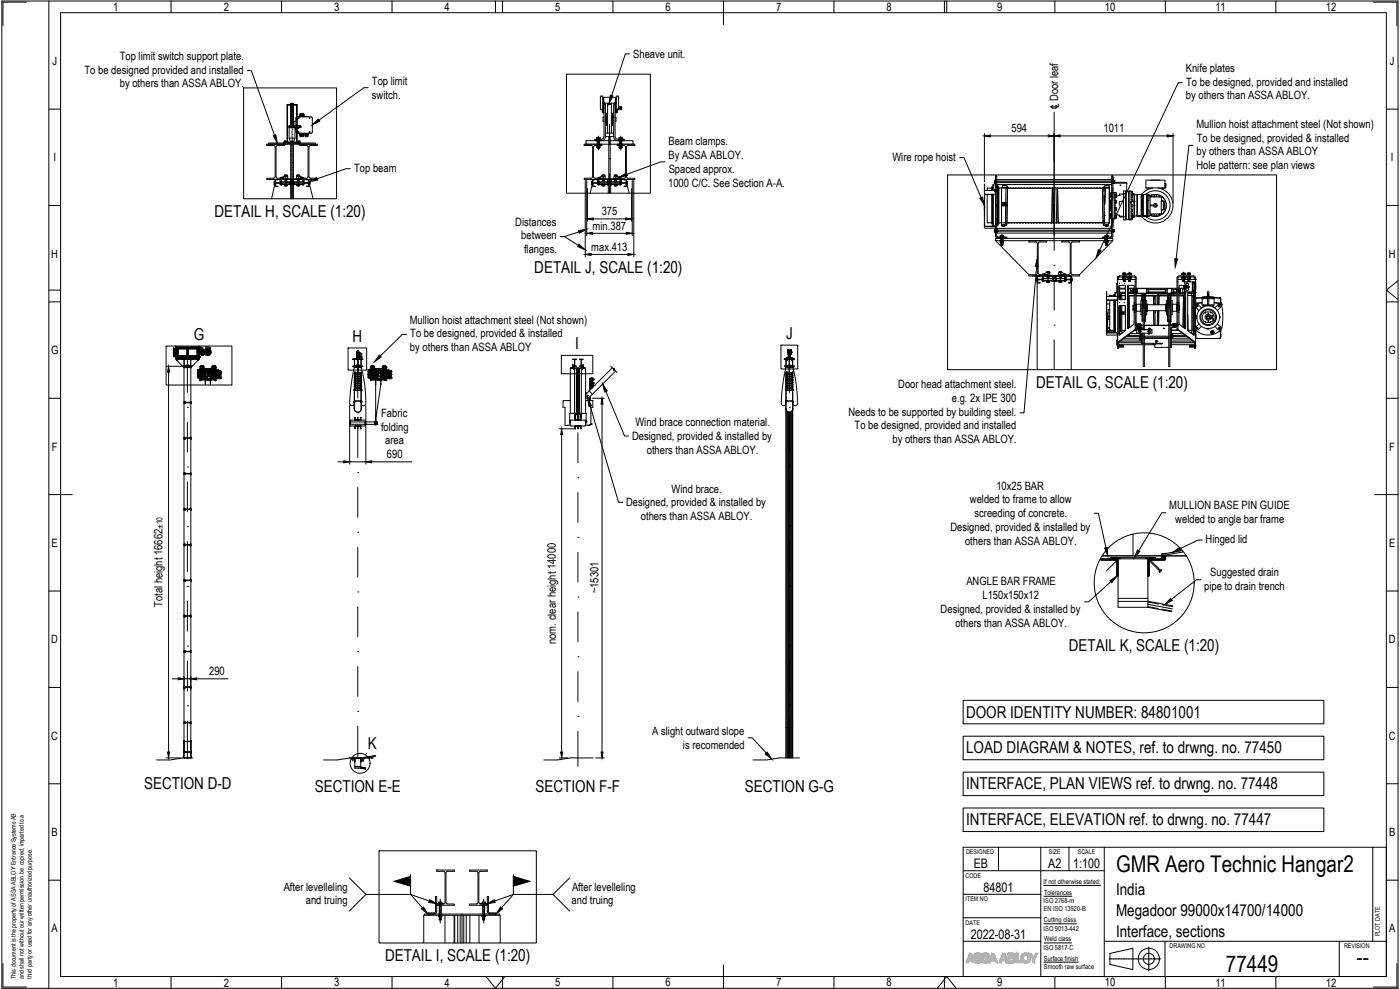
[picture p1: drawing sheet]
<svg xmlns="http://www.w3.org/2000/svg" width="841mm" height="594mm" viewBox="0 0 841 594" stroke-linecap="round" stroke-linejoin="round" font-family="sans-serif">
<defs><g id="words">
<g font-size="13.8">
<text x="670" y="524">GMR Aero Technic Hangar2</text>
<text x="815" y="579">--</text>
<text x="736" y="584">77449</text>
</g>
<g font-size="9.9">
<text x="129" y="130">DETAIL H, SCALE (1:20)</text>
<text x="321" y="164">DETAIL J, SCALE (1:20)</text>
<text x="472" y="204">J</text>
<text x="116" y="204">G</text>
<text x="212" y="205">H</text>
<text x="346" y="210">I</text>
<text x="622" y="233">DETAIL G, SCALE (1:20)</text>
<text x="642" y="391">DETAIL K, SCALE (1:20)</text>
<text x="580" y="431">DOOR IDENTITY NUMBER: 84801001</text>
<text x="221" y="450">K</text>
<text x="580" y="453">LOAD DIAGRAM &amp; NOTES, ref. to drwng. no. 77450</text>
<text x="87" y="474">SECTION D-D</text>
<text x="189" y="476">SECTION E-E</text>
<text x="322" y="476">SECTION F-F</text>
<text x="448" y="476">SECTION G-G</text>
<text x="580" y="474">INTERFACE, PLAN VIEWS ref. to drwng. no. 77448</text>
<text x="580" y="496">INTERFACE, ELEVATION ref. to drwng. no. 77447</text>
<text x="670" y="537">India</text>
<text x="670" y="550">Megadoor 99000x14700/14000</text>
<text x="670" y="563">Interface, sections</text>
<text x="231" y="577">DETAIL I, SCALE (1:20)</text>
</g>
<g font-size="7.9">
<text x="585" y="522">EB</text>
<text x="630" y="522">A2</text>
<text x="645" y="522">1:100</text>
<text x="591" y="536">84801</text>
<text x="583" y="564">2022-08-31</text>
</g>
<g font-size="6.9">
<text x="68" y="7">1</text>
<text x="134" y="7">2</text>
<text x="201" y="7">3</text>
<text x="267" y="7">4</text>
<text x="333" y="7">5</text>
<text x="400" y="7">6</text>
<text x="466" y="7">7</text>
<text x="533" y="7">8</text>
<text x="599" y="7">9</text>
<text x="664" y="7">10</text>
<text x="730" y="7">11</text>
<text x="796" y="7">12</text>
<text x="72" y="36">Top limit switch support plate.</text>
<text x="380" y="35">Sheave unit.</text>
<text x="31" y="39">J</text>
<text x="835" y="39">J</text>
<text x="51" y="44">To be designed provided and installed</text>
<text x="712" y="43">Knife plates</text>
<text x="72" y="52">by others than ASSA ABLOY.</text>
<text x="223" y="51">Top limit</text>
<text x="713" y="51">To be designed, provided and installed</text>
<text x="223" y="59">switch.</text>
<text x="712" y="60">by others than ASSA ABLOY.</text>
<text x="636" y="61" transform="rotate(-90 636 61)">Door leaf</text>
<text x="719" y="77">Mullion hoist attachment steel (Not shown)</text>
<text x="608" y="79">594</text>
<text x="663" y="79">1011</text>
<text x="402" y="87">Beam clamps.</text>
<text x="719" y="85">To be designed, provided &amp; installed</text>
<text x="402" y="95">By ASSA ABLOY.</text>
<text x="719" y="93">by others than ASSA ABLOY</text>
<text x="32" y="97">I</text>
<text x="536" y="96">Wire rope hoist</text>
<text x="719" y="102">Hole pattern: see plan views</text>
<text x="836" y="97">I</text>
<text x="213" y="103">Top beam</text>
<text x="402" y="104">Spaced approx.</text>
<text x="401" y="112">1000 C/C. See Section A-A.</text>
<text x="361" y="129">375</text>
<text x="309" y="136">Distances</text>
<text x="356" y="138">min.387</text>
<text x="313" y="144">between</text>
<text x="31" y="155">H</text>
<text x="315" y="152">flanges.</text>
<text x="355" y="151">max.413</text>
<text x="834" y="155">H</text>
<text x="246" y="194">Mullion hoist attachment steel (Not shown)</text>
<text x="246" y="203">To be designed, provided &amp; installed</text>
<text x="31" y="213">G</text>
<text x="246" y="211">by others than ASSA ABLOY</text>
<text x="834" y="213">G</text>
<text x="540" y="233">Door head attachment steel.</text>
<text x="572" y="241">e.g. 2x IPE 300</text>
<text x="229" y="250">Fabric</text>
<text x="510" y="250">Needs to be supported by building steel.</text>
<text x="382" y="256">Wind brace connection material.</text>
<text x="513" y="258">To be designed, provided and installed</text>
<text x="229" y="259">folding</text>
<text x="231" y="267">area</text>
<text x="380" y="264">Designed, provided &amp; installed by</text>
<text x="536" y="266">by others than ASSA ABLOY.</text>
<text x="31" y="271">F</text>
<text x="232" y="275">690</text>
<text x="389" y="273">others than ASSA ABLOY.</text>
<text x="835" y="271">F</text>
<text x="403" y="296">Wind brace.</text>
<text x="599" y="294">10x25 BAR</text>
<text x="376" y="304">Designed, provided &amp; installed by</text>
<text x="583" y="302">welded to frame to allow</text>
<text x="702" y="306">MULLION BASE PIN GUIDE</text>
<text x="585" y="311">screeding of concrete.</text>
<text x="385" y="312">others than ASSA ABLOY.</text>
<text x="706" y="314">welded to angle bar frame</text>
<text x="571" y="319">Designed, provided &amp; installed by</text>
<text x="31" y="329">E</text>
<text x="580" y="327">others than ASSA ABLOY.</text>
<text x="724" y="326">Hinged lid</text>
<text x="834" y="329">E</text>
<text x="727" y="346">Suggested drain</text>
<text x="581" y="352">ANGLE BAR FRAME</text>
<text x="359" y="356" transform="rotate(-90 359 356)">~15301</text>
<text x="590" y="360">L150x150x12</text>
<text x="723" y="354">pipe to drain trench</text>
<text x="98" y="365" transform="rotate(-90 98 365)">Total height 16662</text>
<text x="565" y="368">Designed, provided &amp; installed by</text>
<text x="574" y="376">others than ASSA ABLOY.</text>
<text x="31" y="386">D</text>
<text x="334" y="387" transform="rotate(-90 334 387)">nom. clear height 14000</text>
<text x="834" y="386">D</text>
<text x="126" y="406">290</text>
<text x="392" y="442">A slight outward slope</text>
<text x="31" y="444">C</text>
<text x="410" y="450">is recomended</text>
<text x="834" y="444">C</text>
<text x="31" y="502">B</text>
<text x="834" y="502">B</text>
<text x="170" y="535">After levelleling</text>
<text x="344" y="535">After levelleling</text>
<text x="184" y="543">and truing</text>
<text x="343" y="543">and truing</text>
<text x="31" y="560">A</text>
<text x="834" y="560">A</text>
<text x="68" y="593">1</text>
<text x="134" y="593">2</text>
<text x="201" y="593">3</text>
<text x="267" y="593">4</text>
<text x="333" y="593">5</text>
<text x="400" y="593">6</text>
<text x="466" y="593">7</text>
<text x="533" y="593">8</text>
<text x="599" y="593">9</text>
<text x="664" y="593">10</text>
<text x="730" y="593">11</text>
<text x="796" y="593">12</text>
</g>
<text font-size="4.9" x="98" y="318" transform="rotate(-90 98 318)">±10</text>
<g font-size="4.1">
<text x="627" y="531">If not otherwise stated:</text>
<text x="627" y="538">Tolerances</text>
<text x="627" y="543">ISO 2768-m</text>
<text x="627" y="548">EN ISO 13920-B</text>
<text x="627" y="554">Cutting class</text>
<text x="627" y="559">ISO 9013-442</text>
<text x="627" y="566">Weld class</text>
<text x="627" y="571">ISO 5817-C</text>
<text x="627" y="577">Surface finish</text>
<text x="627" y="582">Smooth raw surface</text>
</g>
<g font-size="3.9">
<text x="580" y="513">DESIGNED</text>
<text x="630" y="513">SIZE</text>
<text x="647" y="513">SCALE</text>
<text x="580" y="527">CODE</text>
<text x="580" y="541">ITEM NO</text>
<text x="580" y="556">DATE</text>
<text x="829" y="562" transform="rotate(-90 829 562)">PLOT DATE</text>
<text x="703" y="570">DRAWING NO</text>
<text x="807" y="570">REVISION</text>
<text x="10" y="588" transform="rotate(-90 10 588)">This document is the property of ASSA ABLOY Entrance Systems AB</text>
<text x="14" y="588" transform="rotate(-90 14 588)">and shall not without our written permission be copied, imparted to a</text>
<text x="19" y="588" transform="rotate(-90 19 588)">third party or used for any other unauthorized purpose.</text>
</g>
</g></defs>
<!-- layer: RAHM2 -->
<g fill="none" stroke="#000" stroke-width=".6">
<path d="M1 1h839v593h-839zM16 1h-14v14M29 1v593M36 8h797v579h-797zM103 1v7M169 1v7M236 1v7M298 1v7M302 1v7M368 1v7M435 1v14M501 1v7"/>
<path d="M567 1v7M569 1v7M634 1v7M700 1v7M766 1v7M825 1h14v14M29 66h7M833 66h7M29 123h7M833 123h7M29 174h7M840 169l-7 5 7 6"/>
<path d="M29 181h7M833 181h7M29 239h7M833 239h7M29 297h14M826 297h14M29 355h7M833 355h7M29 413h7M833 413h7M29 471h7M833 471h7"/>
<path d="M29 529h7M833 529h7M2 579v14h14M435 580v14M839 579v14h-14M103 587v7M169 587v7M236 587v7M292 587l6 7 5-7M302 587v7M368 587v7M501 587v7"/>
<path d="M563 594l6-7 5 7M567 587v7M634 587v7M700 587v7M766 587v7"/>
</g>
<!-- layer: RAHM5 -->
<g fill="none" stroke="#000" stroke-width=".6">
<path d="M579 509h254v78h-254zM600 509v14M625 509v78M642 509v14M663 509v78M825 509v56M579 523h84M579 537h46M627 532h34M627 538h17M579 551h46M627 555h20"/>
<path d="M579 565h46M627 578h21M627 566h17M663 565h170M666 576h31M667 573l14-3v12l-14-3zM690 575v2M690 569v6M690 577v6M700 565v22M805 565v22"/>
<circle cx="690" cy="576" r="6"/>
<circle cx="690" cy="576" r="3"/>
</g>
<!-- layer: RAHM2 -->
<g fill="#b2b2b2" stroke="#b2b2b2" stroke-width=".6">
<path d="M611 573h1z"/>
<path d="M616 577h2z"/>
<path d="M616 578h1z"/>
<path d="M602 573h2z"/>
<path d="M609 575h1z"/>
<path d="M609 576h1z"/>
<path d="M609 577h1z"/>
<path d="M608 577h2z"/>
<path d="M604 578h5z"/>
<path d="M587 572h1z"/>
<path d="M597 576h1z"/>
<path d="M587 578h1z"/>
<path d="M622 573v2l2-2zM622 573v2h-1z"/>
<path d="M618 573l3 2-1-2zM618 573l3 2h-1z"/>
<path d="M620 575l1 1 1-1zM620 575l1 1h-1z"/>
<path d="M620 576h1zM620 576h1z"/>
<path d="M620 576l1 2v-2zM620 576l1 2h-1z"/>
<path d="M616 572l1 1zM616 573h1z"/>
<path d="M616 573h1zM615 573h2z"/>
<path d="M615 573h2zM615 573h2z"/>
<path d="M615 573h2zM615 573h2z"/>
<path d="M615 573h3zM615 573h3z"/>
<path d="M615 573h3zM615 573h3z"/>
<path d="M615 573h3zM615 573h3z"/>
<path d="M615 573h3zM614 573h4z"/>
<path d="M614 573h4zM614 573h4z"/>
<path d="M614 573h4zM614 573h4z"/>
<path d="M614 573l4 1zM614 573l4 1z"/>
<path d="M614 574h2zM614 574h2z"/>
<path d="M616 574h2zM616 574h2z"/>
<path d="M614 574h2zM614 574h2z"/>
<path d="M616 574h2zM616 574h2z"/>
<path d="M614 574h2zM614 574h2z"/>
<path d="M616 574h2zM616 574h2z"/>
<path d="M614 574h2zM614 574h2z"/>
<path d="M616 574h2zM616 574h2z"/>
<path d="M614 574h2zM614 574h2z"/>
<path d="M617 574h1zM617 574h1z"/>
<path d="M614 574h2zM614 574h2z"/>
<path d="M617 574h1zM617 574h1z"/>
<path d="M614 574h2zM614 574h2z"/>
<path d="M614 574h2zM614 574h2z"/>
<path d="M617 574h1zM617 574h1z"/>
<path d="M614 574h2zM614 574h2z"/>
<path d="M617 574h1zM617 574h1z"/>
<path d="M614 574h2zM614 574h2z"/>
<path d="M617 574h2zM617 574h2z"/>
<path d="M614 574h2zM614 574h1z"/>
<path d="M617 574h2zM617 574h2z"/>
<path d="M617 574h2zM617 574h2z"/>
<path d="M614 574h1zM614 574h1z"/>
<path d="M617 574h2zM617 574h2z"/>
<path d="M614 574h1zM614 574h1z"/>
<path d="M617 574h2zM617 574h2z"/>
<path d="M614 574h1zM614 574h1z"/>
<path d="M617 574h2zM617 574h2z"/>
<path d="M614 574h1zM614 574h1z"/>
<path d="M617 574h2zM617 574h2z"/>
<path d="M614 574h1zM614 574h1z"/>
<path d="M617 574h2zM617 574h2z"/>
<path d="M614 574h1zM614 574h1z"/>
<path d="M617 574h2zM617 574h2z"/>
<path d="M614 574h1zM614 574h1z"/>
<path d="M617 574h2zM617 574h2z"/>
<path d="M614 574h1zM614 574h1z"/>
<path d="M617 574h2zM617 574h2z"/>
<path d="M614 574h1zM614 574h1z"/>
<path d="M617 574h2zM617 574h2z"/>
<path d="M617 574h2zM617 574h2z"/>
<path d="M614 574h1zM614 574h1z"/>
<path d="M617 574h2zM617 574h2z"/>
<path d="M614 574h1zM614 574h1z"/>
<path d="M614 574h1zM614 574h1z"/>
<path d="M618 574h1zM618 574h1z"/>
<path d="M614 574h1zM614 574h1z"/>
<path d="M618 574h1zM618 574h1z"/>
<path d="M614 574h1zM614 574h1z"/>
<path d="M614 574l1 1zM614 574l1 1z"/>
<path d="M618 574l1 1zM618 574l1 1z"/>
<path d="M614 575h1zM614 575h1z"/>
<path d="M618 575h1zM618 575h1z"/>
<path d="M618 575h1zM618 575h1z"/>
<path d="M614 575h1zM614 575h1z"/>
<path d="M618 575h1zM618 575h1z"/>
<path d="M614 575h1zM614 575h1z"/>
<path d="M618 575h1zM618 575h1z"/>
<path d="M613 575h2zM613 575h2z"/>
<path d="M618 575h1zM618 575h1z"/>
<path d="M613 575h2zM613 575h2z"/>
<path d="M618 575h1zM618 575h1z"/>
<path d="M613 575h2zM613 575h2zM613 575h2zM613 575h2z"/>
<path d="M618 575h1zM618 575h1z"/>
<path d="M613 575h2zM613 575h2z"/>
<path d="M618 575h1zM618 575h1z"/>
<path d="M613 575h2zM613 575h2z"/>
<path d="M618 575h1zM618 575h1z"/>
<path d="M618 575h1zM618 575h1z"/>
<path d="M613 575h2zM613 575h2z"/>
<path d="M618 575h1zM618 575h1z"/>
<path d="M613 575h2zM613 575h2z"/>
<path d="M618 575h1zM618 575h1z"/>
<path d="M613 575h2zM613 575h2z"/>
<path d="M618 575h1zM618 575h1z"/>
<path d="M613 575h2zM613 575h2z"/>
<path d="M618 575h1zM618 575h1z"/>
<path d="M613 575h2zM613 575h2z"/>
<path d="M613 575h2zM613 575h2z"/>
<path d="M618 575h1zM618 575h1z"/>
<path d="M613 575l2 1zM613 575l2 1z"/>
<path d="M618 575l1 1zM618 575l1 1z"/>
<path d="M613 576h2zM613 576h2z"/>
<path d="M618 576h1zM618 576h1z"/>
<path d="M618 576h1zM618 576h1z"/>
<path d="M613 576h2zM613 576h2z"/>
<path d="M618 576h1zM618 576h1z"/>
<path d="M613 576h2zM613 576h2z"/>
<path d="M618 576h1zM618 576h1z"/>
<path d="M613 576h2zM613 576h2z"/>
<path d="M618 576h1zM618 576h1z"/>
<path d="M613 576h2zM613 576h2z"/>
<path d="M613 576h2zM613 576h2z"/>
<path d="M618 576h1zM618 576h1z"/>
<path d="M613 576h2zM613 576h2z"/>
<path d="M618 576h1zM618 576h1z"/>
<path d="M613 576h2zM613 576h2z"/>
<path d="M618 576h1zM618 576h1zM618 576h1zM618 576h1z"/>
<path d="M613 576h2zM613 576h2z"/>
<path d="M618 576h1zM618 576h1z"/>
<path d="M613 576h2zM613 576h2z"/>
<path d="M618 576h1zM618 576h1z"/>
<path d="M614 576h1zM614 576h1z"/>
<path d="M618 576h1zM618 576h1z"/>
<path d="M614 576h1zM614 576h1z"/>
<path d="M614 576h1zM614 576h1z"/>
<path d="M618 576h1zM618 576h1z"/>
<path d="M614 576h1zM614 576h1z"/>
<path d="M618 576h1zM618 576h1z"/>
<path d="M618 576l1 1zM618 576l1 1z"/>
<path d="M614 576l1 1zM614 576l1 1z"/>
<path d="M618 577h1zM618 577h1z"/>
<path d="M614 577h1zM614 577h1z"/>
<path d="M618 577h1zM618 577h1z"/>
<path d="M614 577h1zM614 577h1z"/>
<path d="M618 577h1zM618 577h1z"/>
<path d="M614 577h1zM614 577h1z"/>
<path d="M617 577h2zM617 577h2z"/>
<path d="M614 577h1zM614 577h1z"/>
<path d="M617 577h2zM617 577h2z"/>
<path d="M614 577h1zM614 577h1z"/>
<path d="M614 577h1zM614 577h1z"/>
<path d="M617 577h2zM617 577h2z"/>
<path d="M617 577h2zM617 577h2z"/>
<path d="M614 577h1zM614 577h1z"/>
<path d="M617 577h2zM617 577h2z"/>
<path d="M614 577h1zM614 577h1z"/>
<path d="M617 577h2zM617 577h2z"/>
<path d="M614 577h1zM614 577h1z"/>
<path d="M617 577h2zM617 577h2z"/>
<path d="M614 577h1zM614 577h1z"/>
<path d="M617 577h2zM617 577h2z"/>
<path d="M614 577h1zM614 577h1z"/>
<path d="M617 577h2zM617 577h2z"/>
<path d="M614 577h1zM614 577h1z"/>
<path d="M617 577h2zM617 577h2z"/>
<path d="M614 577h1zM614 577h1z"/>
<path d="M617 577h2zM617 577h2z"/>
<path d="M614 577h2zM614 577h2z"/>
<path d="M611 573l1 4v-4zM611 573l1 4h-1z"/>
<path d="M614 577h2zM612 577h4z"/>
<path d="M611 577h1zM611 577h1z"/>
<path d="M617 577h2zM617 577h2z"/>
<path d="M611 577h5zM611 577h5z"/>
<path d="M617 577h2zM617 577h2z"/>
<path d="M611 577h5zM611 577h5z"/>
<path d="M617 577h2zM617 577h1z"/>
<path d="M611 577h5zM611 577h5z"/>
<path d="M617 577h1zM617 577h1z"/>
<path d="M611 577h5zM611 577h5z"/>
<path d="M617 577h1zM617 577h1z"/>
<path d="M611 577h5zM611 577h5z"/>
<path d="M617 577h1zM617 577h1z"/>
<path d="M611 577h5zM611 577h5z"/>
<path d="M617 577h1zM617 577h1z"/>
<path d="M611 577h5zM611 577h5z"/>
<path d="M617 577h1zM616 577h2z"/>
<path d="M611 577h5zM611 577h5z"/>
<path d="M616 577h2zM616 577h2zM616 577h2z"/>
<path d="M611 577h5zM611 577h5z"/>
<path d="M616 577h2zM616 577h2z"/>
<path d="M611 577h5zM611 577h5z"/>
<path d="M611 577h7zM611 577l7 1zM611 578h7zM611 578h7z"/>
<path d="M614 578h4zM614 578h4z"/>
<path d="M615 578h3zM615 578h3z"/>
<path d="M615 578h3zM615 578h3z"/>
<path d="M615 578h3zM615 578h3z"/>
<path d="M615 578h3zM615 578h2z"/>
<path d="M611 578h3zM611 578h3h-3z"/>
<path d="M615 578h2zM615 578h2z"/>
<path d="M615 578h2zM615 578h2z"/>
<path d="M616 578h1zM616 578h1z"/>
<path d="M606 573h2zM606 573h2z"/>
<path d="M606 573h2zM606 573h2z"/>
<path d="M606 573h3zM606 573h3z"/>
<path d="M606 573h3zM606 573h3z"/>
<path d="M606 573h3zM606 573h3z"/>
<path d="M606 573h4zM606 573h4z"/>
<path d="M606 573h4zM606 573h4z"/>
<path d="M606 573h4zM606 573h4z"/>
<path d="M606 573h4zM606 573h4z"/>
<path d="M606 573l4 1zM606 573l4 1zM606 574h4zM606 574h4z"/>
<path d="M606 574h1zM606 574h2z"/>
<path d="M608 574h2zM608 574h2z"/>
<path d="M608 574h2zM608 574h2z"/>
<path d="M608 574h2zM608 574h2z"/>
<path d="M609 574h1zM609 574h1z"/>
<path d="M609 574h1zM609 574h1zM609 574h1zM609 574h1z"/>
<path d="M609 574h1zM609 574h1z"/>
<path d="M609 574h1zM609 574h1z"/>
<path d="M602 573l2 1v-1zM602 573l2 1h-2z"/>
<path d="M609 574h1zM609 574h1z"/>
<path d="M609 574h1zM609 574h1z"/>
<path d="M609 574h1zM609 574h1zM609 574h1zM609 574h1z"/>
<path d="M609 574h1zM609 574h1z"/>
<path d="M609 574h1zM609 574h1zM609 574h1zM609 574h1z"/>
<path d="M609 574h1zM609 574l1 1z"/>
<path d="M609 575h1zM609 575h1z"/>
<path d="M609 575h1zM609 575h1z"/>
<path d="M609 575h1zM609 575h1z"/>
<path d="M609 575h1zM609 575h1z"/>
<path d="M609 575h1zM609 575h1z"/>
<path d="M609 575h1zM609 575h1zM608 575h2z"/>
<path d="M608 575h2zM608 575h2z"/>
<path d="M608 575h2zM608 575h2z"/>
<path d="M608 575h2zM608 575h2z"/>
<path d="M606 574l1 1v-1zM606 574l1 1h-1z"/>
<path d="M608 575h2zM607 575h3z"/>
<path d="M606 575h1zM606 575h1z"/>
<path d="M606 575h4zM606 575h4z"/>
<path d="M606 575h4zM606 575h4z"/>
<path d="M606 575h4zM606 575h3zM606 575h3zM606 575h3z"/>
<path d="M606 575h4zM606 575h4z"/>
<path d="M606 575h4zM606 575h4z"/>
<path d="M606 575l4 1zM606 575l4 1z"/>
<path d="M606 576h4zM606 576h4z"/>
<path d="M608 576h2zM608 576h2z"/>
<path d="M606 576h1zM606 576h2z"/>
<path d="M608 576h2zM608 576h2z"/>
<path d="M608 576h2zM608 576h2zM609 576h1z"/>
<path d="M609 576h1zM609 576h1z"/>
<path d="M609 576h1zM609 576h1z"/>
<path d="M609 576h1zM609 576h1z"/>
<path d="M609 576h1zM609 576h1zM609 576h1zM609 576h1z"/>
<path d="M603 574l2 2-1-2zM603 574l2 2h-1z"/>
<path d="M602 574v2l1-2zM602 574v2h-1z"/>
<path d="M609 576h1zM609 576h1z"/>
<path d="M609 576h1zM609 576h1z"/>
<path d="M609 576h1zM609 576h1z"/>
<path d="M609 576h1zM609 576h1z"/>
<path d="M609 576l1 1zM609 576l1 1z"/>
<path d="M609 577h1zM609 577h1z"/>
<path d="M609 577h1zM609 577h1z"/>
<path d="M609 577h1zM609 577h1z"/>
<path d="M609 577h1zM609 577h1z"/>
<path d="M601 576l4 1v-1zM601 576l4 1h-4z"/>
<path d="M602 577h3zM602 577h3z"/>
<path d="M609 577h1zM609 577h1z"/>
<path d="M609 577h1zM609 577h1z"/>
<path d="M609 577h1zM609 577h1z"/>
<path d="M609 577h1zM609 577h1z"/>
<path d="M609 577h1zM609 577h1z"/>
<path d="M609 577h1zM609 577h1zM608 577h2z"/>
<path d="M608 577h2zM608 577h2zM608 577h2z"/>
<path d="M606 576l1 1v-1zM606 576l1 1h-1z"/>
<path d="M608 577h2zM607 577h3z"/>
<path d="M606 577h1zM606 577h1z"/>
<path d="M606 577h4zM606 577l4 1z"/>
<path d="M606 578h4zM606 578h4z"/>
<path d="M604 577l2 1-1-1zM604 577l2 1h-2z"/>
<path d="M606 578h4zM606 578h4z"/>
<path d="M604 578h2zM604 578h2z"/>
<path d="M604 578h6zM604 578h6z"/>
<path d="M604 578h6zM604 578h5z"/>
<path d="M604 578h5zM604 578h5z"/>
<path d="M604 578h5zM604 578h5z"/>
<path d="M604 578h4zM604 578h4z"/>
<path d="M601 577v1l1-1zM601 577v1h-1z"/>
<path d="M587 572l1 1zM587 572l1 1z"/>
<path d="M592 572v1zM591 573h1z"/>
<path d="M587 573h1zM587 573h1z"/>
<path d="M591 573h2zM591 573h2z"/>
<path d="M587 573h1zM587 573h1z"/>
<path d="M591 573h2zM591 573h2z"/>
<path d="M587 573h1zM587 573h1z"/>
<path d="M591 573h2zM591 573h2z"/>
<path d="M587 573h2zM586 573h3z"/>
<path d="M591 573h2zM591 573h2z"/>
<path d="M586 573h3zM586 573h3z"/>
<path d="M591 573h2zM590 573h3z"/>
<path d="M586 573h3zM586 573h3z"/>
<path d="M590 573h3zM590 573h3z"/>
<path d="M586 573h3zM586 573h3z"/>
<path d="M590 573h4zM590 573h4z"/>
<path d="M586 573h3zM586 573h3z"/>
<path d="M590 573h4zM590 573h4z"/>
<path d="M586 573h3zM586 573h3z"/>
<path d="M590 573h4zM590 573h4z"/>
<path d="M586 573h3zM586 573h3z"/>
<path d="M590 573h4zM590 573h4z"/>
<path d="M586 573h3zM586 573h3z"/>
<path d="M590 573h4zM590 573h4z"/>
<path d="M586 573h3zM586 573h3z"/>
<path d="M590 573h4zM590 573h4z"/>
<path d="M592 573h2zM592 573h2z"/>
<path d="M590 573h2zM590 573h2z"/>
<path d="M586 573h3zM586 573h3z"/>
<path d="M590 573h2zM590 573h2z"/>
<path d="M587 573h2zM587 573h2z"/>
<path d="M585 573h2zM585 573h2z"/>
<path d="M585 573h2zM585 573h2z"/>
<path d="M590 573h2zM590 573l1 1z"/>
<path d="M585 573h2zM585 573l2 1z"/>
<path d="M592 573l2 1zM592 573l2 1z"/>
<path d="M587 573l2 1zM587 573l2 1z"/>
<path d="M590 574h1zM590 574h1z"/>
<path d="M585 574h2zM585 574h2z"/>
<path d="M590 574h1zM590 574h1z"/>
<path d="M585 574h2zM585 574h2z"/>
<path d="M592 574h2zM592 574h2z"/>
<path d="M588 574h2zM588 574h2z"/>
<path d="M590 574h1zM590 574h1z"/>
<path d="M585 574h2zM585 574h2z"/>
<path d="M592 574h2zM592 574h2z"/>
<path d="M588 574h2zM588 574h2zM588 574h2zM588 574h2z"/>
<path d="M593 574h1zM593 574h1z"/>
<path d="M590 574h1zM590 574h1z"/>
<path d="M585 574h2zM585 574h2z"/>
<path d="M593 574h1zM593 574h1z"/>
<path d="M588 574h2zM588 574h2z"/>
<path d="M590 574h1zM590 574h1z"/>
<path d="M585 574h2zM585 574h2z"/>
<path d="M590 574h1zM590 574h1z"/>
<path d="M585 574h2zM585 574h2z"/>
<path d="M593 574h1zM593 574h1z"/>
<path d="M588 574h2zM588 574h2z"/>
<path d="M590 574h1zM590 574h1z"/>
<path d="M585 574h2zM585 574h2z"/>
<path d="M588 574h2zM588 574h2z"/>
<path d="M593 574h1zM593 574h1zM593 574h1zM593 574h1z"/>
<path d="M588 574h2zM588 574h2z"/>
<path d="M590 574h1zM590 574h1z"/>
<path d="M585 574h2zM585 574h2z"/>
<path d="M590 574h1zM590 574h1z"/>
<path d="M585 574h2zM585 574h1z"/>
<path d="M596 573l2 1-1-1zM596 573l2 1h-3z"/>
<path d="M582 573l2 1v-1zM582 573l2 1h-2z"/>
<path d="M593 574h1zM593 574h1z"/>
<path d="M588 574h2zM588 574h2z"/>
<path d="M590 574h1zM590 574h1z"/>
<path d="M585 574h1zM585 574h1z"/>
<path d="M590 574h1zM590 574h1z"/>
<path d="M585 574h1zM585 574h1z"/>
<path d="M588 574h2zM588 574h2z"/>
<path d="M593 574h1zM593 574h1zM593 574h1zM593 574h1z"/>
<path d="M588 574h2zM588 574h2z"/>
<path d="M590 574h1zM590 574h1z"/>
<path d="M585 574h1zM585 574h1z"/>
<path d="M590 574h1zM590 574h1z"/>
<path d="M588 574h2zM588 574h2z"/>
<path d="M590 574h1zM590 574h1z"/>
<path d="M588 574h2zM588 574h2z"/>
<path d="M585 574h2zM585 574h2z"/>
<path d="M588 574h2zM588 574h2z"/>
<path d="M585 574h2zM585 574h2z"/>
<path d="M590 574h1zM590 574h1z"/>
<path d="M588 574h2zM588 574h2z"/>
<path d="M593 574h1zM593 574h1z"/>
<path d="M590 574h1zM590 574h1z"/>
<path d="M588 574h2zM588 574h2zM588 574h2zM588 574h2z"/>
<path d="M590 574h1zM590 574h1z"/>
<path d="M585 574h2zM585 574h2z"/>
<path d="M590 574h1zM590 574h1z"/>
<path d="M585 574h2zM585 574h2z"/>
<path d="M590 574h1zM590 574h1z"/>
<path d="M585 574h2zM585 574h2z"/>
<path d="M590 574l1 1zM590 574l1 1z"/>
<path d="M585 574l2 1zM585 574l2 1z"/>
<path d="M590 575h1zM590 575h1z"/>
<path d="M585 575h2zM585 575h2z"/>
<path d="M590 575h1zM590 575h1z"/>
<path d="M585 575h2zM585 575h2z"/>
<path d="M590 575h1zM590 575h1z"/>
<path d="M585 575h2zM585 575h2z"/>
<path d="M590 575h1zM590 575h1z"/>
<path d="M585 575h2zM585 575h2z"/>
<path d="M590 575h2zM590 575h2z"/>
<path d="M585 575h2zM585 575h2z"/>
<path d="M590 575h2zM590 575h2z"/>
<path d="M585 575h2zM585 575h2z"/>
<path d="M590 575h2zM590 575h2z"/>
<path d="M585 575h3zM585 575h3z"/>
<path d="M590 575h3zM590 575h3z"/>
<path d="M585 575h3zM585 575h3z"/>
<path d="M590 575h3zM590 575h3z"/>
<path d="M585 575h3zM585 575h3z"/>
<path d="M590 575h3zM590 575h3z"/>
<path d="M585 575h4zM585 575h4z"/>
<path d="M590 575h3zM590 575h3z"/>
<path d="M586 575h3zM586 575h3z"/>
<path d="M590 575h3zM590 575h3z"/>
<path d="M586 575h3zM586 575h3z"/>
<path d="M590 575h4zM590 575h4z"/>
<path d="M586 575h3zM586 575h3z"/>
<path d="M590 575h4zM590 575h4z"/>
<path d="M586 575h3zM586 575h3z"/>
<path d="M590 575h4zM590 575h4z"/>
<path d="M586 575h3zM586 575h3z"/>
<path d="M590 575h4zM590 575h4z"/>
<path d="M586 575h3zM586 575h3z"/>
<path d="M591 575l3 1zM591 575l3 1z"/>
<path d="M586 575l3 1zM586 575l3 1z"/>
<path d="M591 576h3zM591 576h3z"/>
<path d="M586 576h4zM586 576h4z"/>
<path d="M591 576h3zM591 576h3z"/>
<path d="M586 576h4zM586 576h4z"/>
<path d="M591 576h3zM591 576h3z"/>
<path d="M587 576h3zM587 576h3z"/>
<path d="M591 576h3zM591 576h3z"/>
<path d="M587 576h3zM587 576h3z"/>
<path d="M592 576h2zM592 576h2z"/>
<path d="M587 576h3zM587 576h3z"/>
<path d="M592 576h2zM592 576h2z"/>
<path d="M587 576h3zM587 576h3z"/>
<path d="M596 574l2 2v-2zM596 574l2 2h-1zM596 576h2z"/>
<path d="M595 574l1 2v-2zM595 574l1 2h-2z"/>
<path d="M583 574l2 2-1-2zM583 574l2 2h-1z"/>
<path d="M582 574v2l1-2zM582 574v2h-1z"/>
<path d="M584 576h1zM584 576h1z"/>
<path d="M581 576h3zM581 576h3z"/>
<path d="M592 576h2zM592 576h2z"/>
<path d="M588 576h2zM588 576h2z"/>
<path d="M593 576h1zM593 576h1z"/>
<path d="M588 576h2zM588 576h2z"/>
<path d="M593 576h1zM593 576h1z"/>
<path d="M588 576h2zM588 576h2z"/>
<path d="M593 576h1zM593 576h1z"/>
<path d="M588 576h2zM588 576h2z"/>
<path d="M593 576h1zM593 576h1z"/>
<path d="M588 576h2zM588 576h2z"/>
<path d="M593 576h1zM593 576h1z"/>
<path d="M589 576h1zM589 576h1z"/>
<path d="M589 576h2zM589 576h2z"/>
<path d="M581 576h4zM581 576h4z"/>
<path d="M593 576h1zM593 576h1z"/>
<path d="M589 576h2zM589 576h2z"/>
<path d="M593 576l1 1zM593 576l1 1z"/>
<path d="M593 577h1zM593 577h1z"/>
<path d="M589 576l2 1zM589 576l2 1z"/>
<path d="M589 577h2zM589 577h2z"/>
<path d="M594 576l5 1-1-1zM594 576l5 1h-5z"/>
<path d="M593 577h1zM593 577h1z"/>
<path d="M581 576l5 1zM581 576l5 1z"/>
<path d="M594 577h5zM594 577h5z"/>
<path d="M593 577h1zM593 577h1z"/>
<path d="M593 577h6zM593 577h6z"/>
<path d="M589 577h2zM589 577h2z"/>
<path d="M589 577h2zM589 577h2z"/>
<path d="M581 577h5zM581 577h5z"/>
<path d="M593 577h6zM593 577h6z"/>
<path d="M589 577h2zM589 577h2z"/>
<path d="M593 577h6zM593 577h6z"/>
<path d="M589 577h2zM589 577h2z"/>
<path d="M589 577h2zM589 577h2z"/>
<path d="M581 577h5zM581 577h5z"/>
<path d="M593 577h6zM593 577h6z"/>
<path d="M589 577h2zM589 577h2z"/>
<path d="M589 577h2zM589 577h2z"/>
<path d="M581 577h5zM581 577h5z"/>
<path d="M593 577h6zM593 577h6zM593 577h6zM593 577h6zM597 577h2zM597 577h2z"/>
<path d="M593 577h4zM593 577h4z"/>
<path d="M589 577h2zM589 577h2z"/>
<path d="M593 577h2zM593 577h4z"/>
<path d="M581 577h5zM581 577h5z"/>
<path d="M581 577h1zM581 577h3z"/>
<path d="M593 577h2zM593 577h2z"/>
<path d="M589 577h2zM589 577h2zM589 577h2zM589 577h2z"/>
<path d="M584 577h3zM584 577h3z"/>
<path d="M593 577h2zM593 577h2z"/>
<path d="M589 577h2zM589 577h2z"/>
<path d="M588 577h3zM588 577h3z"/>
<path d="M584 577h3zM584 577h3z"/>
<path d="M593 577h2zM593 577h2z"/>
<path d="M588 577h3zM588 577h3z"/>
<path d="M588 577h3zM588 577h3z"/>
<path d="M584 577h3zM584 577h3z"/>
<path d="M593 577h2zM593 577h2z"/>
<path d="M588 577h3zM588 577h3z"/>
<path d="M588 577h3zM588 577h3z"/>
<path d="M584 577h3zM584 577h3z"/>
<path d="M588 577h3zM588 577h3z"/>
<path d="M593 577h2zM592 577h3z"/>
<path d="M590 577h1zM590 577h1z"/>
<path d="M588 577h2zM588 577h2zM588 577h2zM588 577h2z"/>
<path d="M590 577h2zM590 577h2z"/>
<path d="M584 577h3zM584 577h3z"/>
<path d="M592 577h3zM592 577h3z"/>
<path d="M588 577h2zM588 577h2z"/>
<path d="M590 577h2zM590 577h2z"/>
<path d="M592 577h3zM592 577h3z"/>
<path d="M590 577h2zM590 577h2z"/>
<path d="M584 577h3zM584 577h3z"/>
<path d="M592 577h3zM592 577h3z"/>
<path d="M590 577h2zM590 577h2z"/>
<path d="M588 577h2zM588 577h2z"/>
<path d="M584 577h4zM584 577h4z"/>
<path d="M588 577h2zM588 577h2z"/>
<path d="M584 577h4zM584 577h4z"/>
<path d="M590 577h5zM590 577l5 1z"/>
<path d="M584 577h6zM584 577l6 1z"/>
<path d="M590 578h5zM590 578h5z"/>
<path d="M594 578h1zM594 578h1z"/>
<path d="M590 578h4zM590 578h4z"/>
<path d="M584 578h6zM584 578h5z"/>
<path d="M586 578h3zM586 578h3z"/>
<path d="M590 578h4zM590 578h4z"/>
<path d="M586 578h3zM586 578h3z"/>
<path d="M590 578h4zM590 578h4z"/>
<path d="M586 578h3zM586 578h3z"/>
<path d="M590 578h4zM590 578h3z"/>
<path d="M586 578h3zM586 578h3z"/>
<path d="M591 578h2zM591 578h2z"/>
<path d="M586 578h3zM586 578h3z"/>
<path d="M594 578h1zM594 578h1h-1z"/>
<path d="M584 578h2zM584 578h2h-1z"/>
<path d="M581 577l1 1v-1zM581 577l1 1h-2z"/>
<path d="M597 577l2 1v-1zM597 577l2 1h-1z"/>
<path d="M591 578h2zM591 578h2z"/>
<path d="M586 578h3zM586 578h2z"/>
<path d="M591 578h2zM591 578h2z"/>
<path d="M587 578h1zM587 578h1z"/>
<path d="M591 578h2zM591 578h1z"/>
<path d="M587 578h1zM587 578h1z"/>
<path d="M591 578h1zM591 578h1z"/>
<path d="M587 578h1zM587 578h1z"/>
</g>
<!-- layer: megadoor-AM_0 -->
<g fill="none" stroke="#000" stroke-width=".6">
<path d="M362 59v9v-10h-1v8h1M363 60v5M363 60h.1M363 59v1M363 59v3M363 58h.1M369 59h1l-1 3M369 58h-6M370 60h.1M370 59v9v-10h2v8h-2M172 63h6zM174 77h3"/>
<path d="M174 76v1M174 76h3M174 77v6v2h2l1-2M174 76h.1M174 73h1zM174 71h1zM174 63l1 12M175 62h1M175 62v1M175 73h1zM175 68h.1M176 75l-1 1"/>
<path d="M176 74l-1 1M176 72h-1M176 69l-1 1M176 68l-1 1M176 66l-1 1M176 65l-1 1M176 64l-1 1M176 71h-1M176 67l-1 1M176 62v1M176 63v13M176 75h.1"/>
<path d="M176 74h.1M176 72h.1M176 71h.1M176 70h.1M176 69h.1M176 67v1M176 66h.1M176 65h.1M176 64h.1M176 75l-2 1M176 72l-1 1M176 70h-1"/>
<path d="M176 69h-1M176 63l-1 1M176 63h.1M176 63h-1M176 74v1M176 73h.1M177 76h.1M177 77h1M177 76v7M177 76v1M178 77h.1M178 76h.1"/>
<path d="M178 77v3M178 75v2M178 73h-2v3M178 75v1M178 75v1zM178 75h.1M178 77v-1v1M178 70v5M178 79l2 1M178 70h9l1 1-1 9h-9M178 77h1M178 75h1"/>
<path d="M179 75v1zM179 75h.1M179 77h.1M179 77v-1v1M179 76h.1M179 79h.1M179 75v2l1-1M179 75l1 1M180 71h-1M180 76h.1M180 70l-2 2M180 76v1"/>
<path d="M180 77h-1M180 77h.1M180 76h1M180 69h1v1h-1zM180 70h1M180 70h.1M180 69h.1M180 69v1M180 69h2M181 68h1M181 68l-1 1M181 76v1"/>
<path d="M181 76h.1M181 76v1h-1M181 77h.1M181 70h.1M181 69h1v1h-1zM182 70h.1M182 69v1zM182 68v1M182 69h.1M182 69v1h-1M183 70h2M183 70h.1"/>
<path d="M184 70h-1M184 70h.1M185 70h.1M186 79h.1M186 71h.1M362 66v1M362 67h1M362 64h1M362 61h1M363 66h-1M363 61h.1M363 62h.1"/>
<path d="M363 63h.1M363 62v1M363 63v19l-1 2h-5v1l5-1 2-2M363 65v2M363 70l-1 1v2h1M363 62v1v-1M363 62h-1M363 63h1v19h5M364 70v3M364 80h5M364 73h.1M364 70h.1"/>
<path d="M365 62v18M365 68h-1v7h1M366 62v1M367 62v1M367 63h-1M367 68h1v7h-1M367 62v18M368 73h.1M368 70h.1M369 70h-1v3h1M369 62h.1M369 62v1z"/>
<path d="M369 63h.1M369 62h-6M369 65l1-3v1h-1v19M369 65v2M369 69h.1M369 70l1 1v2h-1M370 62v20l1 2h4v1l-5-1-1-2M370 64h.1M370 62h.1M370 61h.1M370 66h.1M370 67h.1"/>
<path d="M370 67h1M371 66v2v-2M371 66h.1M372 64h1v1h-1h1v1h-2M373 65v1M373 64v1M171 85h9v1h-9zM171 85h1M172 85h.1M172 85h-1M172 85v-22l1 22M173 85h.1"/>
<path d="M174 83h3M175 85h.1M175 87v32M175 85h1zM176 85h.1M176 87v32M178 85v-22l1 22M178 85h.1M179 85h1M179 85h.1M180 85h.1M180 81v1"/>
<path d="M180 80h.1M180 82h2M180 81h.1M180 81h1v1zM180 82h1h1M180 80v1M181 80h-1M181 80h.1M181 81h.1M181 80h1M181 81h1v1h-1zM182 80h.1"/>
<path d="M182 81h.1M182 81v1zM182 80v1M182 82h.1M183 80h.1M183 80h1M183 81v1zM183 81h.1M183 82h.1M183 82h2M184 80h1M184 80l-1 2h2"/>
<path d="M184 82h.1M184 81v1zM184 80h.1M184 81h.1M184 82h1M185 81v1zM185 80v1M185 80h.1M185 81h.1M185 82h.1M185 81v1M366 82v3"/>
<path d="M366 87v21M367 82v3M367 87v21M166 112v-2h19v2h-1M167 112h.1M167 108h.1M168 111h7zM168 108v1h1M169 107l2-1h2v1h-4zM169 111h.1M171 106h2zM171 106h2"/>
<path d="M171 111v1h1v-1M171 111h1zM171 109h3M171 107v1M171 107l4 1zM172 111v1M172 112h-1M172 112h.1M172 107h.1M174 108h1v1M175 111h-1h1M176 111h7z"/>
<path d="M176 107l3 1zM176 111h1zM176 108v1M176 109h4M178 106h2l2 1h-4zM178 106h2zM178 106h2M179 111l-1 1h2v-1M179 107h.1M179 111h1M179 112h.1M179 111v1"/>
<path d="M180 107v1M182 111h.1M183 108v1h-1M184 108h1v2h-19v-2M184 112h.1M184 112h2v-4h-21v4h1M184 108h.1M357 108h.1M357 108h-1v2h20v-2h-1M357 112h-1v-2h20v2h-1M357 112h-1v-4h20v4h-1M357 112h.1"/>
<path d="M359 111h7zM359 108v1M359 107l2-1h3v1h-5zM359 111h1zM362 112h.1M362 106h1zM362 106h1M362 111h1M362 111h1v1M362 111v1M362 109h3M362 107v1"/>
<path d="M362 107l4 1zM362 111v1h1M363 112h.1M363 107h.1M363 111v1h-1M365 111h1zM365 108h1v1M365 110v6M366 111h7zM367 107l3 1zM367 111h.1M367 110v6"/>
<path d="M367 108h-1v1M367 109h3M369 106h2l2 1h-4zM369 106h2zM369 106h2M369 111v1h2l-1-1M369 111h1zM369 107h.1M370 112h.1M370 111v1M370 107v1M372 111h1z"/>
<path d="M373 108v1M375 112h.1M375 108h.1M591 117v18M591 120v7M591 111h.1M592 117h.1M591 111v25M592 117h6M593 113v1M593 113h3M593 113h.1"/>
<path d="M596 114v-2v2M596 117v17v-17M596 112v2M596 117v17M597 112l-1 1M597 117v19M597 111h1M597 111v3M597 111h.1M597 114h.1M597 114v1zM597 115h.1"/>
<path d="M597 114l-6 1M597 109h.1M597 109v1M597 109h1v1M597 110h.1M597 110h1zM597 115h1M598 114h-1M598 114h.1M598 115h.1M598 114v1M598 117h-6h1v17"/>
<path d="M598 110h.1M598 109h.1M598 113v4M598 113h.1M598 109v1M598 106v36l2 1M599 106h-1h1v6M599 112h.1M599 108h69M599 111h69M599 114h.1M599 115h.1"/>
<path d="M599 109h69M599 110h69M599 116h.1M599 114v1M599 114h1M599 112v2M599 116v7M599 112v22M599 111v29v2h1M599 111h.1M599 112l1 1M599 111v1"/>
<path d="M600 114h.1M600 115h-1M600 112v22zM600 114v1M600 113h2M602 111h2M602 111v1M603 111h-1M603 111h.1M603 111h1M603 113h.1M604 111h.1"/>
<path d="M604 111h-1M604 111v1M604 113h-2v22h2l1-1h-1M604 113v9M604 113h1M604 113h.1M605 113v-1h-3v1h2M605 113h.1M605 113h-1M605 113v10M605 112v1M605 113v21"/>
<path d="M605 113h1M606 113h.1M606 113h1M607 113h.1M607 113h1M608 113h.1M608 113h1M609 113h.1M609 113h2M611 113h.1M611 113h1M612 113h.1"/>
<path d="M612 113h2M614 113h.1M614 113h1M615 113h.1M615 113h2M617 113h.1M617 113h2M619 113h.1M619 113h1M620 113h.1M620 113h2M622 113h.1"/>
<path d="M622 113h1M623 113h.1M623 113h2M625 113h.1M625 113h1M626 113h.1M626 113h2M628 113h.1M628 113h1M629 113h.1M629 113h1M630 113h.1"/>
<path d="M630 113h1M631 113h.1M631 113h1M632 113v21M632 113h.1M632 113h1M633 113v15M633 113h1M634 113l1 21M634 113h1M635 113l1 21M635 113h.1"/>
<path d="M635 113h1M636 113h.1M636 113h2M638 113h.1M638 113h1M639 113h.1M639 113h2M641 113h.1M641 113h1M642 113h.1M642 113h2M644 113h.1"/>
<path d="M644 113h1M645 113h.1M646 113h.1M646 113h1M647 113h.1M647 113h1M648 113h.1M648 113h1M649 113h.1M649 113h1M650 113h.1M650 113h2"/>
<path d="M652 113h.1M652 113h1M653 113h.1M653 113h2M655 113h.1M655 113h1M656 113h.1M656 113h2M658 113h.1M658 113h2M660 113h.1M660 113h2"/>
<path d="M662 113l1 21M662 113h.1M662 114h.1M662 113h1M663 113v2M663 113h.1M663 112v1M663 115v2M663 113l1-1h2v1M663 113h1M664 113h.1M664 113h2"/>
<path d="M664 113v10l-1-6 1 17M664 113h-1M664 112h2M665 111h.1M665 111h1M665 113h1M666 111h.1M666 113v21M666 113h.1M667 116v1M667 117h.1M667 117v1"/>
<path d="M667 118h.1M667 118v1M667 117h1M667 118h1v1M667 116h1v1M667 116h.1M667 116h1M668 117v1M668 116h.1M668 120h.1M668 118l-1 1M668 117h.1"/>
<path d="M668 118h.1M668 106v36h-1M668 116v15M669 106h-1h1v36l-2 1M669 107v3M669 113v7M669 108v1M669 110h.1M669 109h.1M669 109v1M669 107h.1M669 116h1v3"/>
<path d="M669 116h.1M669 110h7M670 116h.1M670 116v15M670 117h.1M670 117h1M670 116h1M670 118h1M670 110h6M671 117h.1M671 116v1M671 117v1"/>
<path d="M671 118h.1M672 117h.1M672 117l-1 1M673 111h.1M673 112h.1M673 117h.1M674 117h.1M675 117h.1M675 116h.1M675 116l-2 1h-1M675 115v17M675 115h1"/>
<path d="M675 115h.1M676 115h.1M676 110h1M677 110v5M678 115v17M678 115h.1M678 115h2M679 120h1v1M679 116h1M679 117h1M679 118h1M680 117h.1"/>
<path d="M680 118v2M680 117h1M680 117v-2h-1v6h1M680 116l1 1v13M680 117v1M680 118h.1M681 117h.1M681 117h2M683 117h3M683 117v13M683 117h.1M686 117v13h-3"/>
<path d="M686 117h.1M686 117a11 11 0 0 1 15-1 11 11 0 0 1 0 15 11 11 0 0 1-15-1M687 117h.1M687 117h-1v13M687 117h3M687 117v13M688 117a9 9 0 0 1 12 0 9 9 0 0 1 0 13 9 9 0 0 1-12 0M689 113h.1M689 117v13h-2M689 117h.1M689 117v13M689 117v1"/>
<path d="M690 113v1M690 117h1M690 118v2h-1M690 117h.1M691 118h.1M691 117v12M691 118a7 7 0 0 1 10 5 7 7 0 0 1-10 6M691 118h2M691 108h6M693 113h-5v-5h12v5h-4M693 118h.1M693 118h5"/>
<path d="M693 117h.1M693 117h2M694 117v1M694 117h.1M694 117h1M695 117v1M695 117h.1M698 118h.1M698 118v3M698 113v1M699 113h.1M700 110h.1"/>
<path d="M700 110v3M591 135l1 2h6M591 136h1M593 134h.1M593 134h3M596 134h.1M597 134h-1M597 136h.1M597 136h1M597 138v1M597 139h.1M597 138h.1"/>
<path d="M598 138v1M598 139h-1M598 138l-1 1M598 138h.1M598 138v2M598 136h-6M598 138h-1M599 124h.1M599 139h.1M599 137h69M599 138h.1M599 123h.1"/>
<path d="M599 135h.1M599 132h.1M599 131h.1M599 136h.1M599 138v1M599 139v-1v1M599 124v7M599 132v2M599 138h69M599 138h1M600 138l-1 1M600 139h.1"/>
<path d="M600 134h-1M600 138v1M600 139h68M600 134h4M602 135h.1M602 135h2M602 124v-2h3v2M602 124h3M602 124h2M602 135h1M602 136v-1l1 1M602 136h.1"/>
<path d="M602 136h1M602 123h.1M602 123a.9 .9 0 0 0 1 0 .9 .9 0 0 0 1 0M602 123h1h1M602 122l1 1M603 123h.1M603 136h-1M603 136h.1M603 135v1M603 122h-1M603 122h1M603 135h.1"/>
<path d="M604 122v1M604 135h.1M604 122l-1 1M604 123h-1M604 123h.1M604 134h.1M604 134h1M604 124v10M605 122v2M605 134h.1M605 135h-1M605 135h.1"/>
<path d="M605 134h1M605 124h-1M605 124v10M606 134h.1M606 134h1M607 134h.1M607 134h1M608 134h.1M608 134h1M609 134h.1M610 134h.1M610 134h2"/>
<path d="M612 134h.1M612 134h1M613 134h.1M613 134h2M615 134h.1M615 134h1M616 134h.1M616 134h2M618 134h.1M618 134h1M619 134h.1M619 134h2"/>
<path d="M621 134h.1M621 134h1M622 134h.1M622 134h1M623 134h.1M623 134h1M624 134h.1M624 134h2M626 134h.1M626 134h1M627 134h.1M627 134h2"/>
<path d="M629 134h.1M629 134h1M630 134h.1M630 134h2M632 134h.1M632 134h1M633 134h.1M633 134h1M633 131v3M633 128v-5l1 11M633 128v3M634 134h1"/>
<path d="M635 134h1M636 134h.1M636 134h1M637 134h.1M638 134h.1M638 134h1M639 134h.1M639 134h1M640 134h.1M640 134h2M642 134h.1M642 134h1"/>
<path d="M643 134h.1M643 134h2M645 134h.1M645 134h1M646 134h.1M646 134h1M647 134h.1M647 134h1M648 134h.1M648 134h1M649 134h.1M649 134h1"/>
<path d="M650 134h.1M650 134h1M651 134h.1M651 134h1M652 134h.1M652 134h1M653 134h.1M653 134h1M654 134h.1M654 134h2M656 134h.1M656 134h3"/>
<path d="M659 134h.1M659 134h3M662 134h.1M662 134h1M663 133h.1M663 134h.1M663 135h.1M663 135h1M663 120h.1M663 121h.1M663 129h.1M664 134h-1"/>
<path d="M664 134h.1M664 134h2v1h-3v-1M664 135h2M664 135h.1M664 136h.1M664 135h2h-2v1M664 135h1M664 135v1M665 136h-1M665 136h.1M665 135v1M665 135h.1"/>
<path d="M666 135v1M666 135h.1M666 134h.1M666 126h1M666 121h1M667 125h1zM667 126h.1M667 125v1M667 130v1M667 128h1M667 130h.1M667 128v2"/>
<path d="M667 122v-1v1M667 121v1M667 125h.1M667 131h.1M667 121h.1M667 129h.1M667 128h.1M667 122h.1M667 125v1h1v-1M667 130h1M667 131h1M667 129v1h1v-1"/>
<path d="M667 121h1M667 122h1h-1M667 122v3M668 121h-1M668 127h.1M668 126h-1M668 130v1h-1v-1v1M668 121v1M668 130h.1M668 128h.1M668 121h.1M668 126h.1"/>
<path d="M668 125h.1M668 131h.1M668 122h.1M668 128v1h-1v-1M669 132v4M669 139h.1M669 138h.1M669 138v1M670 128v3h-1M670 120v2M670 125v1M670 130h.1"/>
<path d="M670 131h.1M670 125h1M670 130h1M670 126h1M670 131h1M670 128h1M670 122h1M670 121h1M671 125v1M671 130v1M671 128v2M671 121h.1"/>
<path d="M671 129l1 1M671 121v1M671 129v1M671 122h.1M672 129l1 1h2M673 130h1zM673 130h1M674 121h-1l-1 2M675 130h.1M675 132h.1M675 132h1v-17h2v17h1M676 132h.1"/>
<path d="M678 132h-2M678 132h.1M679 132h.1M679 123h1M679 128h1M679 130h1M679 129h1M679 126h1M680 132h-1M680 129v1l1-1v1h-1h1M680 121h.1M680 124v2"/>
<path d="M680 127v1M680 121l-1 1M680 121l-1 1v10M680 121h1M680 130h.1M680 128h.1M680 126h.1M680 123h.1M680 130h1M680 126v1h-1M680 123v1h-1M680 128v1"/>
<path d="M680 131h-1M680 129h.1M681 130h.1M681 130h-1v2h-1M681 121h.1M681 123h.1M681 121v2M683 130h-2M683 130h.1M684 130h1zM684 130h1M686 130h.1"/>
<path d="M687 130h-1M687 130h.1M687 130h2zM687 130h2M689 130h.1M689 121v5h1v2M689 128l1 2M689 130h1M690 130h.1M691 123h2M691 129l-1 1M691 128v1"/>
<path d="M693 124h-2M693 130h2M694 129v1M695 129l-1 1M696 129h1zM698 121v5M698 128l-7 1M698 128h.1M698 126v2M698 126h.1M698 121h.1M698 121h1"/>
<path d="M699 126h-1M699 121v5M699 122h1v3h-1M699 122h.1M699 124h.1M699 125l1 1zM699 126h.1M598 140h.1M599 140h69M604 142h-5h5v1h-5M604 142h.1M667 142h-5v1h5"/>
<path d="M620 166h24v56M624 170h-1v-2h20v2h-1M624 166h-1v2h20v-2h-1M624 170h-1M624 170h.1M624 166h.1M626 168l7 1zM626 166v1h1M627 169h-1h1M629 164l-3 1h5v-1h-3M629 164h1zM629 164h1"/>
<path d="M629 169v1h1v-1M629 169h1M629 167h3M629 165v1M629 165l4 1zM629 169h.1M630 169l-1 1M630 169v1M630 169h.1M630 165h.1M632 169h1zM632 166h1v1"/>
<path d="M632 169h.1M633 168l8 1zM634 165l3 1zM634 169h.1M634 166h-1v1M634 167h4M635 169h-1M636 164h2zM636 164h2M636 169v1h2v-1M636 165h.1M637 165h-1"/>
<path d="M637 169h-1h2M637 169h1M637 169v1M637 169h.1M637 165v1M638 164l2 1h-4v-1h2M640 169h-1M641 166v1h-1M642 170h.1M642 170h2v-4h-21v56M642 166h.1M665 175h.1"/>
<path d="M665 175v5M667 178h.1M667 178l-1-1v1M667 178h2M669 178v-1v1M670 177h-1M670 177h.1M670 176v2M671 176h-1v2M671 178h-6M671 178h.1M671 170v10"/>
<path d="M671 168h.1M671 168h11M672 166l-1 42M672 171h4v2v7h-4M672 171v9M673 170h.1M673 166h3M673 166l-1 2M673 177h.1M673 176h1M673 174h3M673 176h3"/>
<path d="M673 173h3M673 179v1M673 177v3M673 171v9M673 180v-3v3M673 178h1v2M674 178h1M676 170h.1M676 178v2M676 178h.1M676 177h.1M676 176h-2v2h2"/>
<path d="M676 166h-4l-1 1M676 166h6l1 1M676 166h5M677 173v23M677 173l1-2h3v3M678 176h3M678 174h1M678 176h1M678 173h3M678 171v26M678 178v19v-19M678 178h1"/>
<path d="M678 178h.1M679 178h.1M679 178h1M680 178h.1M680 174h1M680 175h.1M680 175h1M680 174v1M680 174h.1M680 174v-1h-1v3h1v-1M680 176h1M680 178h1"/>
<path d="M681 178h.1M681 174v1v-1M681 175h.1M681 174h.1M681 175h1M681 174v1M681 174h1M681 175v8M681 166l1 1v31M681 174l1 1M682 176h.1M682 174h.1"/>
<path d="M682 175h.1M682 175v1M682 174v1M682 168h.1M682 167v16h1M682 176h1M682 176h21M682 174h1M682 173h25M682 175h1M683 174h-1M683 173h.1"/>
<path d="M683 173v3M683 178h-1M683 178h.1M683 178h1M683 176h.1M684 178h-2M684 178h.1M684 178h1M685 178h.1M685 178h1M685 178h1v3M686 178v3"/>
<path d="M686 178h.1M686 177v16l1-1M686 177v16M686 177l1 1M687 179h.1M687 178h.1M688 177v16M688 177l-1 1M688 178h.1M688 178h1M689 173h-6M689 173v3z"/>
<path d="M689 173v1M689 174h12M689 176h1M689 178h1M689 178h.1M689 173h.1M689 176h15M689 176h-6M690 178h.1M690 174v2zM690 178h1M690 176h10"/>
<path d="M690 175h10M690 174h10M691 178h1M691 178h.1M692 178h1M692 178h.1M693 178v5v-5h1M693 178h1M694 178v2M694 178h.1M694 180v3M694 177v1"/>
<path d="M694 178v5M694 178h2M695 178h.1M696 178l-1 5M696 178h.1M696 177v1M696 178v5M696 178h1M697 178h.1M697 178h1M698 178h.1M698 178h1"/>
<path d="M699 178h.1M699 178h1M700 174v2zM700 178h.1M700 178h1M700 176h1M701 173h3M701 173v3M701 173h.1M701 177h-5v1M701 177v16l1-1M701 177h4"/>
<path d="M702 179h1M702 178v-1v16M702 177h1v43h-1zM703 177h.1M703 176v1M703 178v-1v16M703 176h2M703 176h.1M704 176h.1M704 173v3M704 173h.1M704 174h3"/>
<path d="M704 176h1M704 178h-1M704 178h.1M704 178h1M705 176h.1M705 174v2zM705 178h.1M705 178h1M705 174h2v1h-2M705 176h2M706 177h-3v16M706 178h.1"/>
<path d="M706 177h1M706 176v1M706 178h1M707 176h-3M708 168h10M708 175h.1M708 174h.1M708 174v1M708 166h9M708 166v1v18M708 176h4M708 174h1"/>
<path d="M708 176h1M708 173h4M708 177h4M708 171h4v1M709 171v12M709 173h2v3h-2zM710 178h-2M710 178h.1M710 178h1M711 174h1M711 176h1M711 178v18"/>
<path d="M711 178h.1M711 171v1M711 178v19M711 178h1M711 172v1M712 172v1M712 172v1zM712 172h.1M712 173h.1M712 179l-1 18M712 173v24M712 169h6"/>
<path d="M712 169v3M712 172h3v1h-3M712 175v22l-4-2 1-9M713 166h5v4M713 166h-5l-1 1v16h1M713 170a.9 .9 0 0 0-1 1 .9 .9 0 0 0 1 1M713 173a.9 .9 0 0 0-1 1 .9 .9 0 0 0 1 1M713 176h3v2h-3M713 176h4M713 175v22M714 178h1M716 178v20"/>
<path d="M716 176h1M716 169v6M716 170h2M717 170v5M717 175v26M717 178h-1v20M717 166l1 2M717 170h1M717 175h1M717 170v2v3M718 175l-1 26-3-2M718 170h.1"/>
<path d="M718 175h.1M718 175h-2M718 175h-6M718 169v1M718 170v4M718 174h.1M718 176h.1M718 168h.1M718 169v2M718 176v1M718 174v35v-1M718 179h1"/>
<path d="M718 170v2v2M718 179v4M722 179v4h3M722 179h-4M723 178v1M723 178h2M723 178h.1M725 178h.1M725 178h1v-2v2M725 178h-3v1M725 179h-3h3M725 176h1"/>
<path d="M726 178l7 1M726 179h4h-4M726 178h2M726 178h1M727 178h-1M727 178h.1M728 178v1M729 179h4M729 179v4h-3M733 179v4M665 180v20M665 184v8"/>
<path d="M665 181h.1M665 200h6M665 180h6M665 180h.1M665 190v7h1M665 190h1M665 190h.1M665 190l1 7M665 198h1M666 186v4M666 188h-1v2M666 190h.1"/>
<path d="M666 190v2M666 197h-1v3M666 197v2l1-1M667 186h-1M667 180v18M667 183h-2M667 197h-1M667 192h-1h1M667 198h.1M667 198h2M669 180v19M669 199h1h-5"/>
<path d="M670 180v20M671 200h-6v1h6M671 200h.1M671 180h.1M671 180h-6M672 184h4M672 183v18l4-3v-15M673 182h.1M673 184v17M673 199h.1M673 184v15M673 183v2"/>
<path d="M673 184v15v-15M674 184v3M674 189v9h-1M675 198h.1M676 182h.1M676 198h-2v2M676 184v3h-2v2h2M681 183v3M681 186h.1M681 186v9l-3 2-1-1M681 183h.1M681 184v2"/>
<path d="M682 198h.1M682 195h.1M682 182h-1v6h1M682 198l-11 8M682 185v10M682 184h.1M682 195l1 1M682 195h1M682 196v2M682 198l-10 8M682 186h1M683 198h.1"/>
<path d="M683 194v1M683 187h2M683 183v4M683 183h2M683 183h.1M683 198h-1M683 198h1M683 196v2v-2M683 196h.1M683 195h3M683 195v1h1M683 195h4"/>
<path d="M683 195h.1M684 196h1zM684 196v2M684 194v1M684 196h.1M684 194h.1M684 194h1M684 196h1M684 196l1 1M684 195h1M684 197h1M684 197v1"/>
<path d="M684 194l1 1M684 197h.1M684 197h1zM684 199h.1M684 199v1M684 198h1M684 198h.1M684 199h1M684 200h1M684 200h.1M685 197h.1M685 194h.1"/>
<path d="M685 194v1M685 200h.1M685 198h.1M685 199h.1M685 196h.1M685 196h1v1M685 196h-1M685 198h5M685 199v1M685 197v1M685 183h.1M685 197v-1l1 1"/>
<path d="M685 195h.1M686 197h.1M686 197v1M686 197h-1M686 181h-1v8h1M686 198h.1M687 198v-21v21M687 196h-4M687 195h15M687 192l1 1M687 196h15M688 181h1v8"/>
<path d="M688 189h1M689 187h.1M689 183v4M689 183h.1M689 189h.1M690 199h.1M690 199v1M690 198h1M690 198h.1M690 197h.1M690 200h.1M690 197v1"/>
<path d="M690 199h1M691 198h1v2h-9v-2h9M691 198h.1M691 198h-1M691 197h.1M691 199h.1M691 199l-1 1M693 187v8v-8M694 187v8M695 187v8M696 187v8v-8M699 197h.1"/>
<path d="M700 183h-11M700 187h-11M700 183l1 4M700 183h.1M700 183h1M701 183v4M701 183h.1M701 187h.1M701 189h.1M701 181v8M703 196h4M703 195h4"/>
<path d="M703 192v1M703 193v2v-2M703 197h.1M703 197h1M703 197v12M703 181h1v8h-1M704 197h.1M704 197l-1 12M704 198h.1M704 187h3M704 183h3v4M704 183h.1"/>
<path d="M704 198h1M705 196h1zM705 196h1M705 196v1M705 196l-1 1M705 194h.1M705 196h.1M705 194v1M705 196l1 1M705 197h1M705 197h.1M705 194l1 1h-1"/>
<path d="M705 197h1zM705 198h.1M705 198h1M705 194h1M706 194h.1M706 194v1M706 197h.1M706 196h.1M706 198h.1M706 198h1M706 195h1M706 195v1"/>
<path d="M707 196h-1M707 198h.1M707 186h.1M707 187h.1M707 196v2M707 195h.1M707 198l11 8M707 195h1M707 194v1h-3M708 184h.1M708 195l-2 1M708 185h-1v10"/>
<path d="M708 195h.1M708 195v3M708 185v10M708 182v6M708 198l10 8M708 198h.1M708 198h-1M708 184v2M709 183h.1M709 183v3M709 186h.1M711 186h.1"/>
<path d="M711 190h.1M712 190h.1M712 186h.1M712 182l-1 15M713 189l1 9M714 198h.1M714 197v2M714 198h2M714 199h.1M715 198h.1M716 198v2h-1M716 185h1"/>
<path d="M716 191h1M717 190v2M718 200h.1M718 184l2 3M718 184l1-1 3 2M718 198a11 11 0 0 0 15 0M718 182h4l-4 1M719 190v1zM719 191h.1M719 190h.1M720 195l-2 2M722 196l-3 2-1-1"/>
<path d="M723 183h2M723 183v1M723 188a3 3 0 0 0 1 5v1h3v-1M723 188h.1M724 188h-1M724 188v-1h3l1 1M724 188h.1M725 189a3 3 0 0 1 3 1 2.8 2.8 0 0 1-3 2l-1-1zM725 197h.1M725 197h1M725 184v-8l1-1v1v8M726 183h3v1"/>
<path d="M726 197h1M727 197h-1M727 197h.1M727 193h.1M728 191h.1M728 199v1zM728 188a3 3 0 0 1-1 5M729 183h.1M729 192v1M729 192h.1M729 193h.1M730 185l2-2a1.1 1.1 0 0 1 1 0 1.1 1.1 0 0 1 0 2l-2 2"/>
<path d="M731 195l2 1a1.1 1.1 0 0 1 0 2 1.1 1.1 0 0 1-1 0l-2-2M732 199h.1M733 191h.1M733 190h.1M733 182a9 9 0 0 1 2 7l-1 7-1 2M733 190v1M733 182h-4h4M733 198v5h-15v-5M733 198v2M733 182h1v2M734 183h.1M104 210v4h1"/>
<path d="M104 214h.1M104 211v1M104 209h.1M104 209v5M104 210h.1M104 210h2M104 210h1M105 214h.1M105 209v1M105 209h.1M105 210v4M105 210h.1"/>
<path d="M105 215h.1M105 214v1M105 210h1M105 215h15M105 210h-1l1 4M105 215h1M105 214l1 1M105 209h1M106 209h.1M105 215h14M105 209h15M105 209h16"/>
<path d="M106 214h.1M106 215h.1M106 210h.1M106 212h.1M106 214h13M106 208h13M106 213h.1M106 209v-1v7M106 214v1M106 211h.1M106 209v5M106 214h-2"/>
<path d="M106 215h1M106 214h1M106 212h1M106 211h1M106 209h1M107 211h.1M107 209h.1M107 211h-1M107 214h-1M107 209h-1M107 214h.1M107 212v2"/>
<path d="M107 209v3M107 209h-2v1M107 215h.1M107 212l-1-1 1 1M107 209h-1h1M107 212h.1M107 209v5M107 209v2M107 209h1M107 214h1M108 209h.1M108 214h.1"/>
<path d="M108 209h1M108 214h1M109 214h.1M109 209h.1M109 209h1M109 214h1M110 214h.1M110 209h.1M110 214h1M110 209h1M111 214h.1M111 209h.1"/>
<path d="M111 220h1zM111 214h1M111 209h1M112 214h.1M112 209h.1M112 220h.1M112 214h1M112 209v5M112 209h1M112 209v4M112 213l1-2v3M112 213v1"/>
<path d="M112 213h.1M113 214h.1M113 220h.1M113 209v5M113 209h.1M113 220h1zM113 209h1M113 214h1M114 209h.1M114 214h.1M114 209h1M114 214h1"/>
<path d="M115 214h.1M115 209h.1M115 209h1M115 214h1M116 209h.1M116 214h.1M116 209h1M116 214h1M117 209h.1M117 214h.1M117 209h1M117 214h1"/>
<path d="M118 214h.1M118 209h.1M118 209h1M118 209v5M118 215h1M118 215h.1M118 210h.1M118 213h.1M118 214h1M119 214h.1M119 209v1M119 209h.1"/>
<path d="M119 210h.1M119 211h.1M119 213h.1M119 209v5M119 214h-1M119 213h1M119 210v1M119 212h.1M119 210v2M119 212v1M119 208v7M119 209h-14"/>
<path d="M119 215h.1M120 215h-1M120 209h.1M120 213v1M120 215h.1M120 214h.1M120 214v1M120 208v7M120 210h.1M120 213h.1M120 208h.1M120 208v1"/>
<path d="M120 209v2M120 210v3M120 212h.1M120 211h.1M120 210v1M120 213h1M121 213h.1M120 220h.1M121 209h.1M121 210h.1M121 210h-1M121 211l-1 1"/>
<path d="M121 211h.1M121 210v3M121 210h1M121 210v3v-3M121 213h1M121 209v4M122 210v3M122 210h.1M122 213h.1M122 211h.1M122 210v1M122 212h.1"/>
<path d="M122 210h2M122 211v2M122 210v3v-3M122 213h1M123 210v3M123 213h.1M123 210h.1M123 210v3v-3M123 210a2.1 2.1 0 0 1 3 0 2.1 2.1 0 0 1 0 3 2.1 2.1 0 0 1-3 0M124 209h2M124 209h.1M124 210a1.8 1.8 0 0 1 2 0 1.8 1.8 0 0 1 0 3 1.8 1.8 0 0 1-3 0"/>
<path d="M124 210v3v-3M124 213h-1M124 213h.1M124 210h.1M124 210v3M124 210v2M124 212v1M124 212h.1M124 209v1M124 210v1M124 211h.1M124 213h1"/>
<path d="M124 212h1M124 211h1M124 210h1M124 210a1.3 1.3 0 0 1 2 1 1.4 1.4 0 0 1-2 2M124 209h1M125 213h.1M125 210h.1M125 210v1M125 209h1M125 211v1M125 212h.1M125 211h.1"/>
<path d="M125 212v1M125 211h1M126 212h-1M126 209v1M126 212v-1v1M126 211h.1M126 212h.1M126 209h.1M126 211v1M214 220h.1M214 215l2 1zM214 215h.1"/>
<path d="M214 220h1zM214 211v4zM214 211h2zM215 214h1M215 214h.1M215 214v1M215 215h.1M215 213h.1M215 212h.1M215 211h.1M215 211v1M215 212v2"/>
<path d="M215 216v4M215 212v1M215 220h1zM215 213v1M215 220h1M215 215v-4l1 4M216 212h1v2M216 215h.1M216 214h.1M216 220h.1M216 213h.1M216 213v1"/>
<path d="M216 212v1M216 212h.1M216 214v1M216 220h-1h1M217 215h.1M216 215h1M217 212h.1M217 212h-1M217 214h.1M217 213h.1M217 214h-1M223 220h.1"/>
<path d="M344 219v2zM344 220h1zM349 220h1zM350 219v2zM472 220h4v1M472 220v1M473 220h.1M473 220h1zM473 212v-2v5M473 212h.1M473 220h1M473 210h2"/>
<path d="M473 213h.1M473 211v1M473 211h.1M473 211h1M473 210h.1M473 211h2M474 215h-2h2M474 220h.1M474 211h.1M474 211v4M474 210v1M474 210h.1"/>
<path d="M474 212v1M474 214h1M474 213h.1M474 212v2M474 211v3M474 215h.1M474 216v4M474 220h1zM474 212h1M475 213h.1M475 220h1zM475 215h-1"/>
<path d="M475 212v1M475 220h.1M475 211h.1M475 210h.1M475 210v1M475 212h.1M475 211v4h1h-1M475 211v4M475 212h1M475 210v2M476 211h.1M475 211h1"/>
<path d="M476 212h.1M476 220h-1M671 200v4M671 204h.1M671 208v1h1v-1M671 204v3M671 208h1M671 206h.1M672 208h3M672 208h.1M672 206v2M672 206h14"/>
<path d="M672 207h1h2v1h-2h-1M672 207h15M672 206h.1M672 205h14M673 200h1M673 208h1zM674 204h10M675 203h9M677 202h8M678 201h8M679 200h5M685 201h.1"/>
<path d="M685 203h1M685 204h1M685 201h1M685 200v1M686 202l-1 1-1 1h1l1-1M686 201h.1M686 201v3M686 202h.1M686 203h.1M686 200v6M686 206h1M686 202h1"/>
<path d="M686 200h.1M686 203h1M687 200v20v-20M687 206h11M687 202h15M687 207h7M687 203h15M690 200h1M691 200h.1M693 206v1h1M693 207h.1M693 207h1"/>
<path d="M694 207v2M694 209h8M694 206h4M694 206v1M694 206h.1M694 205h1M694 205h.1M695 205h-1h1M695 205h.1M697 206h.1M698 209h.1M698 206h.1"/>
<path d="M703 202h.1M703 203h.1M703 209h.1M704 202h.1M704 200h7M704 207h14M704 206h14M704 205h13M704 204h12M704 203h.1M704 201h.1M704 201v3v-3"/>
<path d="M704 202v1M704 203h10M704 202h9M704 201h8M705 202v1h-1M715 208h1zM716 200h1M718 206h.1M718 207h-1h-2v1h2h1M718 208h.1M718 206v2M718 208h-3"/>
<path d="M718 201v1M718 201h.1M718 203h2M733 203h-1M733 201h.1M733 201v1zM110 220h5v232M111 220v232M111 221h.1M111 220h.1M111 221h2zM111 220v1"/>
<path d="M111 221h3M112 221h.1M112 220h1M113 221h1zM113 221h.1M114 221h.1M114 220h1h-4M114 220h.1M114 220v1M119 223v4h1M119 223v4M119 223h.1"/>
<path d="M119 222h.1M119 224v1M119 222v1M119 225h.1M119 226h.1M119 227h1M119 224v2M119 224h.1M119 226v1h1M120 223v4M120 222h.1M120 227h.1"/>
<path d="M120 223v4v-4M120 223h.1M120 222h-1M120 223h-1M120 227v1M120 222v1M120 221v1M120 228h.1M120 220h2M120 228v1M120 229h.1M120 221v2"/>
<path d="M120 228h3M120 221h1v2h-1M120 224h1v3M120 224l1 3M120 222h1M120 221h.1M120 223v-1v1M120 227h1M120 220h1M120 224v3M121 221h-1M121 227h.1"/>
<path d="M121 222h.1M121 227h-1M121 228h.1M121 225h.1M121 228h8M121 228h-1M121 227h8M121 223h.1M121 221h.1M121 222v1M121 224h.1M121 220h-1v8"/>
<path d="M121 220h1M121 227h7M121 221v5M121 221h1v5h-1M121 226h1M121 222h1M122 222v4M122 222h.1M122 221h-1M122 227h1M122 224h.1M122 227h.1"/>
<path d="M122 226v1M122 220h.1M122 223v3M122 223h.1M122 223v1M122 226l-2 2M122 220v3M122 226h.1M122 226h1M122 221v3M122 222h1M122 224v-1v1"/>
<path d="M122 224h1M122 222h5M123 222h.1M123 226h.1M123 226h4M123 222h1l-1 3M123 222h4M123 227h.1M123 222h-1M123 227v1v-1M123 226h-1M123 223h.1"/>
<path d="M123 223v2M123 223h-1M123 225h.1M123 228h.1M123 222v1M123 227v4v-4M123 222v4M124 222h.1M124 225h.1M124 223h.1M124 224h.1M124 223v1v-1"/>
<path d="M124 224h2M124 227h.1M124 226h.1M124 226h-2M124 226v1h-2v-1h2M124 222h1M124 228h.1M124 228h1M125 222v1M125 228v1M125 228h.1M125 226v-2v2"/>
<path d="M125 222h.1M125 223h.1M125 229h.1M125 224h.1M125 229h2M125 224v2M125 222v1zM125 222h1M126 229h.1M126 228h.1M126 228h-6M126 222h.1"/>
<path d="M126 226h.1M126 223h.1M126 224v-1v1M126 224h.1M126 223h-2M126 223v2M126 225h.1M126 222l1 3M126 222h-1M126 231h.1M126 222v9M127 225l-1 1"/>
<path d="M127 225v1M127 222h.1M127 227h.1M127 229h.1M127 226h.1M127 225h.1M127 222h-1M127 223h.1M127 226v3M127 228h2M127 227h1M127 227v1"/>
<path d="M127 222v3M127 223v2M127 224h.1M127 223v1M127 220h2l1 1M127 224v2M127 224h1M127 222h-6M127 226l2 2M127 220v3M127 220h3M127 222h1"/>
<path d="M127 226v1M127 226l3 2M128 222h.1M128 224h.1M128 222v4M128 225h.1M128 221h.1M128 221v5M128 223v3M128 226h.1M128 221v1M128 221h1h-1"/>
<path d="M128 220h1M129 221h.1M129 221v1M129 226v1M129 222v5M129 225v2M129 227h.1M129 222h.1M129 228l1 1zM129 228h.1M129 225h.1M129 224h.1"/>
<path d="M129 220h-2M129 222h1M129 220h.1M129 229h.1M129 228v1M129 221h-1v5M129 221h1M129 222h-1M130 221v1M130 222h.1M130 220h.1M130 228h.1"/>
<path d="M130 221h.1M130 227h.1M130 222v6M130 226h.1M130 228l-1 1M130 223h.1M130 226v2h3v-2M130 227v1M130 226l1 1 2-1M130 225h.1M130 224v-1v1M130 223h2"/>
<path d="M130 223h1M130 223v1M130 224h2M131 225h.1M131 223h.1M131 224h1M131 225v1M131 224v1M131 224h.1M131 226h.1M131 222h.1M131 222v2"/>
<path d="M131 222v1M131 225h1M132 225h-1M132 227h.1M132 223h.1M132 225h.1M132 225l-1 1M132 224h.1M132 224v1M132 223v1M132 223h1M132 223h-2"/>
<path d="M132 224l1-1-1 1M132 226h1M133 223v1M133 223h.1M133 227l-1 1M133 227h.1M133 226h.1M133 223h-1M133 226v1M133 224v2M213 234h.1M213 234v1z"/>
<path d="M213 220h4l-1 1M213 235h4M213 225v-1h4v1M213 225h.1M213 226v-1h4v1M213 226h.1M213 226v1M213 228v-1h4v1M213 228h.1M213 229v-1h4v1M213 229h.1M213 231h.1"/>
<path d="M213 232h4M213 232h.1M213 235h.1M213 234v7M213 220h.1M213 224v1M213 224h.1M213 225v1M213 227v1M213 227h.1M213 228v1M213 229v1"/>
<path d="M213 230v1M213 230h.1M213 231v1M213 233h4M213 232v1M213 233v1M213 233h.1M213 221h2zM213 220h1M213 226h4zM213 229h4v1M213 230h4z"/>
<path d="M213 233l4 1zM214 221h.1M214 220h1M215 221h.1M215 220h.1M215 220v4M215 221h1zM215 221h1M216 221h.1M216 224h.1M216 225h.1M216 228h.1"/>
<path d="M216 229h.1M216 231h.1M216 232h.1M217 221h.1M217 220h.1M217 234v1h-1zM217 224v1M217 225h.1M217 224h.1M217 224h-4M217 225v1M217 226h.1"/>
<path d="M217 225h-4M217 226v1M217 227h.1M217 227v1M217 228h.1M217 227h-4M217 228v1M217 229h.1M217 228h-4M217 229v1M217 230h.1M217 229h-4"/>
<path d="M217 230v1M217 231h.1M217 231v1M217 232h.1M217 231h-4M217 232v1M217 233h.1M217 232h-4M217 233v1M217 234h.1M217 234v1M217 235v6h-4"/>
<path d="M217 220h-4v1v-1l3 1M217 220v1M221 223v4M221 224v1M221 222h.1M221 222v1M221 227h2M221 223h.1M221 222h2M221 223h1M221 225v1M221 225h.1"/>
<path d="M221 226h.1M221 227h1M221 226h1M221 224h.1M221 224h1M222 225h.1M222 222h.1M222 226l-1 1M222 223v4M222 226h.1M222 227h.1M222 223v4v-4"/>
<path d="M223 228h.1M223 227v1M223 222v1M223 223h.1M223 222h.1M223 227h.1M223 223h-2M223 228v1M223 221v1M223 220h2M223 229h.1M223 228h2"/>
<path d="M223 221h1M223 224h.1M223 221v2M223 224v3M223 221h.1M223 222v1zM223 225h.1M223 228h8M223 227h8M223 224h1M223 224v2M224 222h-1"/>
<path d="M224 223h-1M224 226l-1 1M224 220h-1v8M224 220h-1M224 220h1v4M224 220h1M224 227h7M224 221v5M224 222h.1M224 222h6h-1M224 222h1M224 222h4"/>
<path d="M224 226h.1M224 222v4zM224 221h.1M224 227h1M224 224h.1M224 224h1M225 221h.1M225 222h.1M225 223v1M225 224h.1M225 223h.1M225 220h.1"/>
<path d="M225 226h.1M225 227h.1M225 224v2M225 220v6M225 226l-2 2M225 226v1M225 222h5M225 224v-1v1M225 224h-1M225 226h5M225 228h.1M225 226h1"/>
<path d="M225 227v1M225 225h.1M225 222v1M225 222l1 3M226 226h.1M226 227h.1M226 227v4v-4M226 228h.1M226 223h.1M226 222h.1M226 222v4M226 225h.1"/>
<path d="M226 222h-1M226 224h.1M226 223v2M226 224h2M226 223v1v-1M226 223h2M226 226l1 1h-2v-1h2M226 222h1M226 226h-1M227 222h.1M227 228h.1M227 224v2v-2"/>
<path d="M227 222v1zM227 222v1M227 223h.1M227 228v1M227 229h.1M227 229h2M227 222h1M227 226v-2v2M228 222l-1 1M228 222h.1M228 228h.1M228 229h.1"/>
<path d="M228 228h-5M228 226h.1M228 223h.1M228 224v-1v1M228 224h.1M228 223v2M228 225h.1M228 225h1M228 223h1M228 222h1M229 222h-2M229 222h-1"/>
<path d="M229 225h.1M229 222h.1M229 223h.1M229 222v9v-9M229 225v1M229 227h.1M229 229h.1M229 226h.1M229 228h3M229 227h1M229 226v3M229 222v3"/>
<path d="M229 228h.1M229 223h1M229 224h1M229 223v2M229 226h1M229 222h1M230 226h.1M230 222h.1M230 227h.1M230 226l2 2M230 220v4M230 224h.1"/>
<path d="M230 224v-1v1M230 220h2v1M230 220h2M230 224v2M230 223h.1M230 223v1M230 220v3M230 226v1M230 222h1M230 225h.1M230 222v4M231 221l-1 1"/>
<path d="M231 221h-1M231 223v3M231 221h-1v5h1v-4M231 224h.1M231 225h.1M231 221h.1M231 222h.1M231 220h.1M231 221v1M231 226v1M231 225v2M231 227h.1"/>
<path d="M231 227h1M231 228v1M231 229h.1M231 222v4M231 228h1M231 228h.1M232 228h.1M231 222h1M231 225h1M231 222v5M231 224h1M232 222h.1"/>
<path d="M232 221l-1 6M232 221h.1M232 221v1M232 225h.1M232 229h.1M232 228v1M232 222h-2M232 222v5M232 221h-1v5M232 222v6M232 220h.1M232 227h.1"/>
<path d="M232 228l-1 1M232 226h.1M232 223h.1M232 226v2h3v-2M232 227v1M232 226l1 1 2-1M232 223h1zM233 226h-1M233 224l-1-1v1M233 223h1M233 223h.1M233 223v1"/>
<path d="M233 223h-1M233 224h1M233 225h.1M233 224v1M233 224h.1M233 226h.1M233 225v1M233 226h1M233 222h.1M234 225h-1M234 222v1M234 226h.1"/>
<path d="M234 222h-1v2M234 222l-1 1M234 225v1M234 225h-1h1M234 224h.1M234 225h.1M234 227h.1M234 224v1M234 223h.1M234 223v1M234 223h1M234 223h-1"/>
<path d="M234 223h-2M234 224l1-1v1M234 226h1M235 227h.1M235 225h.1M235 223v1M235 223h.1M235 227v1M235 226h.1M235 223h-1h1M235 226v1M235 224v2"/>
<path d="M343 221h9v27M343 221h1zM345 221v29v-2h1v-27M346 221v28M347 221v27M348 221v28M349 221v29M350 221h1zM352 221h-9v27M353 236h-1v3h2v-1M354 235l2 2M368 221l-16 15a1.4 1.4 0 0 0 0 2 1.4 1.4 0 0 0 2 0l16-15"/>
<path d="M472 234h.1M472 234l1 1zM472 224v1M472 225v1M472 226v1M472 227v1M472 228v1M472 229v1M472 230v1M472 231v1M472 232v1M472 233v1"/>
<path d="M472 221h.1M472 235v6M472 224h.1M472 225h.1M472 226h.1M472 227h.1M472 228h.1M472 229h.1M472 230h.1M472 231h.1M472 232h.1M472 233h.1"/>
<path d="M472 220h.1M472 225h4M472 224h1M472 226h4M472 225h1M472 226h1l-1 1M472 227h1M472 229v-1h4v1M472 228h1M472 229h1M472 232h4M472 231h1"/>
<path d="M472 233h4M472 232h1M472 235h4M472 235h.1M472 234v1M472 228v-1h4v1M472 230h1l-1 1M473 220l-1 1M473 221h1zM473 226h3zM473 229h3v1M473 230h3z"/>
<path d="M473 233l3 1zM473 221h3M473 229l-1 1M473 220v1M473 224h.1M473 225h.1M473 228h.1M473 231v1M473 232v1M473 221h.1M473 221h1M473 220h1v4"/>
<path d="M474 221h.1M474 221h2zM475 221h.1M475 220h-1v4M476 221h.1M476 224h.1M476 225h.1M476 228h.1M476 229h.1M476 231h.1M476 232h.1M476 220h.1"/>
<path d="M476 234v1zM476 224v1M476 224h-3M476 226h.1M476 225h-3M476 227h.1M476 227v1M476 227h-3M476 228v1M476 228h-3M476 230h.1M476 229h-3"/>
<path d="M476 231h-3M476 233h.1M476 232h-3M476 233v1M476 234h.1M476 226v1M476 230v1M476 235h.1M476 234v1M476 235v6M476 225v1M476 229v1"/>
<path d="M476 231v1M476 232v1M111 242h.1M111 241h.1M111 241v1M111 242h4zM114 241h.1M114 241v1M114 242h.1M114 241h1M115 242h-1M210 253l1 2h-1z"/>
<path d="M211 253h.1M213 242h.1M213 241v1M213 241h.1M213 246a2.1 2.1 0 0 0 2 2 2.1 2.1 0 0 0 2-2M213 241v5M213 241v1zM213 256v1l1 1-1-1v-1h1h1v2v-2h1h-1M216 256h1v1l-1 1 1-1v-1zM216 241h1v1zM217 241v5M217 241h.1"/>
<path d="M217 242h.1M217 241v1M219 255h.1M219 253h1v2zM219 253v3M220 253l-10-1v4h10M342 252l1 2zM343 241h-5v4h1v11l4-1M343 254l-1-6h10v6M343 252h9v4h-9zM345 251h1h-1v1h1h-1zM345 256h1h-1v1l1 1-1-1z"/>
<path d="M345 249h1h-1v2h1h-1zM345 248v1M346 249v2M346 252h.1M346 256h.1M346 256h2h-1v2v-2zM346 249h2h-1v2v-2zM346 252h1M346 256h1M347 252h.1M347 256h.1M347 256h-1"/>
<path d="M347 248v1M347 251v1h1h-2h1zM347 249v2M348 252h.1M348 256h.1M348 256h1v1v1v-1v-1zM348 249h1v2v-2zM349 256h.1M349 252h.1M349 251v1h-1h1v-1zM349 249v2M349 248v1"/>
<path d="M352 241h4v4h-1v10h1h-2v1l-2-1M352 252v2zM472 242h.1M472 241v1M472 241h.1M472 246v-5v214M472 246a2.1 2.1 0 0 0 2 2 2.1 2.1 0 0 0 2-2M472 241h1h-1v1zM472 241h4M473 247v208M474 248v207M475 248v207"/>
<path d="M475 247v208M476 247v208M476 241v1zM476 241v5zM476 241h.1M476 246v209M476 241v1M476 242h.1M111 264h.1M111 263h4M111 263h.1M111 263v1"/>
<path d="M111 263h4l-1 1M114 263h.1M114 263v1M114 264h.1M114 263h1M111 285h.1M111 284h4M111 284h.1M111 284v1M111 285h4h-1M114 285h.1M114 284h.1"/>
<path d="M114 284v1M114 284h1M111 306h.1M111 306h4M111 305h.1M111 305v1M111 306h4h-1M114 306h.1M114 305h.1M114 305v1M114 305h1M111 328h.1"/>
<path d="M111 327h4M111 327h.1M111 327v1M114 327h.1M114 327v1M114 328h.1M114 327h1M115 327h-4v1M115 327l-1 1M667 335h27v1h-27zM673 335v1M688 335v1"/>
<path d="M698 335l1-1v1h-1zM699 333h-1M699 334v1a.7 .7 0 0 1 0 1 .7 .7 0 0 1-1-1v-1M700 333h-2M700 333l-2 1M700 333h.1M710 331l-12 2v1l13-2M111 348h.1M111 349h.1M111 348v1M111 348l4 1zM114 348h.1"/>
<path d="M114 348v1M114 349h.1M114 348h1M115 349h-1M111 370h.1M111 369h.1M111 369v2M111 370h4zM114 369h.1M114 369v2M114 370h.1M114 369h1"/>
<path d="M115 370h-1M111 392h.1M111 391h4M111 391h.1M111 391v1M111 391h4l-1 1M114 391h.1M114 391v1M114 392h.1M114 391h1M111 413h.1M111 413h4"/>
<path d="M111 412h.1M111 412v1M111 413h4h-1M114 413h.1M114 412h.1M114 412v1M114 412h1M111 435h.1M111 434h4M111 434h.1M111 434v1M111 434h4l-1 1"/>
<path d="M114 434h.1M114 434v1M114 435h.1M114 434h1M110 452h.1M110 445h.1M111 452h.1M111 452v1zM111 445h.1M111 452h4M111 445h4M114 452h1v1z"/>
<path d="M114 445h1h-1h1zM115 445h.1M115 452h.1M212 455l6 1zM213 455v1M216 455v1M218 455h.1M218 456h.1M219 455h-1M219 455h.1M221 455h.1M222 455h.1"/>
<path d="M223 455h-1M223 455h.1M223 455h-2M225 454h.1M225 454l-7 1M262 538v10l-1 1h-4v-1h5zM255 550v-1h45v1M263 543h3zM264 544v5M265 544v5M267 550v16M273 550v16"/>
<path d="M275 550v16M276 550v16M279 550v16M280 550v16M282 550v16M288 550v16M289 543h3zM290 544v5M291 544v5M293 548l1 1h4v-1h-4l-1-10v10M255 566v-16h45v16"/>
<circle cx="179" cy="79" r=".2"/>
<circle cx="179" cy="71" r=".2"/>
<circle cx="186" cy="71" r=".2"/>
<circle cx="186" cy="79" r=".2"/>
<circle cx="366" cy="62" r=".4"/>
<circle cx="692" cy="118" r=".2"/>
<circle cx="696" cy="118" r=".2"/>
<circle cx="603" cy="123" r=".8"/>
<circle cx="692" cy="129" r=".2"/>
<circle cx="694" cy="123" r="1.1"/>
<circle cx="694" cy="123" r=".6"/>
<circle cx="699" cy="121" r=".2"/>
<circle cx="713" cy="171" r=".9"/>
<circle cx="713" cy="174" r=".9"/>
<circle cx="675" cy="188" r=".4"/>
<circle cx="685" cy="199" r=".5"/>
<circle cx="690" cy="199" r=".5"/>
<circle cx="690" cy="199" r=".4"/>
<circle cx="699" cy="197" r=".2"/>
<circle cx="719" cy="184" r=".5"/>
<circle cx="719" cy="197" r=".5"/>
<circle cx="726" cy="191" r=".9"/>
<circle cx="726" cy="191" r="7"/>
<circle cx="726" cy="191" r="5"/>
<circle cx="726" cy="191" r="4"/>
<circle cx="726" cy="191" r="1.2"/>
<circle cx="726" cy="191" r=".8"/>
<circle cx="726" cy="188" r=".1"/>
<circle cx="726" cy="193" r=".1"/>
<circle cx="728" cy="191" r=".3"/>
<circle cx="728" cy="191" r=".2"/>
<circle cx="728" cy="200" r=".7"/>
<circle cx="728" cy="200" r="1.1"/>
<circle cx="728" cy="190" r=".1"/>
<circle cx="728" cy="192" r=".1"/>
<circle cx="732" cy="184" r=".5"/>
<circle cx="732" cy="197" r=".5"/>
<circle cx="125" cy="211" r=".1"/>
<circle cx="125" cy="211" r=".2"/>
<circle cx="474" cy="211" r=".1"/>
<circle cx="121" cy="224" r=".1"/>
<circle cx="123" cy="227" r=".1"/>
<circle cx="124" cy="227" r=".1"/>
<circle cx="129" cy="221" r=".2"/>
<circle cx="129" cy="222" r=".2"/>
<circle cx="130" cy="226" r=".1"/>
<circle cx="130" cy="224" r=".1"/>
<circle cx="131" cy="225" r="1.4"/>
<circle cx="131" cy="225" r="1"/>
<circle cx="131" cy="225" r=".9"/>
<circle cx="131" cy="225" r=".2"/>
<circle cx="131" cy="225" r=".1"/>
<circle cx="132" cy="225" r=".1"/>
<circle cx="132" cy="227" r=".1"/>
<circle cx="132" cy="226" r=".1"/>
<circle cx="132" cy="224" r=".1"/>
<circle cx="223" cy="224" r=".1"/>
<circle cx="225" cy="227" r=".1"/>
<circle cx="226" cy="227" r=".1"/>
<circle cx="231" cy="221" r=".2"/>
<circle cx="231" cy="222" r=".2"/>
<circle cx="232" cy="226" r=".1"/>
<circle cx="232" cy="224" r=".1"/>
<circle cx="233" cy="225" r="1.4"/>
<circle cx="233" cy="225" r="1"/>
<circle cx="233" cy="225" r=".9"/>
<circle cx="233" cy="225" r=".1"/>
<circle cx="234" cy="225" r=".1"/>
<circle cx="234" cy="227" r=".1"/>
<circle cx="234" cy="227" r=".2"/>
<circle cx="235" cy="224" r=".1"/>
<circle cx="235" cy="226" r=".1"/>
<circle cx="353" cy="238" r=".3"/>
<circle cx="699" cy="335" r=".4"/>
<circle cx="699" cy="335" r=".3"/>
<circle cx="699" cy="335" r=".2"/>
<circle cx="219" cy="455" r=".1"/>
</g>
<!-- layer: interface-AM_1 -->
<g fill="none" stroke="#000" stroke-width=".6">
<path d="M160 87h11h-4l-1 1v18l1 1h4v1h-11v-1h4l1-1v-18v-1h-5zM161 86h29v1h-29zM171 86v1M179 86v1M180 86v1h4l1 1M180 87h11h-5v1v18l1 1h4v1h-11v-1h4l1-1M185 88v18M351 87h11h-5l-1 1 1 18 1 1h4v1h-11v-1h4l1-1v-18l-1-1h-4zM352 85h28v2h-28zM371 87h10h-4l-1 1v18l1 1h4v1h-10v-1h4l1-1v-18l-1-1h-4zM598 143h71v2h-71zM598 145l20 20"/>
<path d="M622 145h-4h11h-5v1v18l1 1h4v1h-11v-1h4M622 145l1 1v18l-1 1M644 145h4h-10h4l1 1v18l-1 1h-4v1h10v-1h-4M645 145l-2 1v18l2 1M669 145l-21 20M106 215l14 1zM106 216l4 4M110 220h2zM110 216h2h-1M110 216h1M111 216v4M111 216h.1"/>
<path d="M114 216h-1h3h-1M114 216h1M115 216v4M115 220h-1M115 220h1h-3h1M115 216h.1M120 216l-4 4M212 216h6zM213 216h.1M213 216v4M213 220h.1M213 220h1h-2h1"/>
<path d="M214 216h-2h1M214 216h-1M214 216h.1M216 216h1M216 216h2h-1M217 216v4h1h-2h1v-4M345 216h-1h2h-1M345 216h.1M345 216v4M345 220h-1h2h-1M345 220h1M346 216h-1"/>
<path d="M348 220h2zM349 216h-1h2h-1M349 216h.1M349 216v4M471 220h2zM471 215h6v1h-6zM472 216h-1h2h-1M472 216h.1M472 216v4M475 220h2zM476 216h-1h2h-1M476 216h.1"/>
<path d="M476 216v4M662 334h51M671 337l-6 6M672 336v29h18M690 336v29M691 337l6 6M691 337l6 5M699 334v2M700 334v2M671 346h1v-10h-11l1 1h8h1v9M672 359h18M690 346v-10h10v1h-8h-1l-1 9"/>
<path d="M696 343l1-1 1 1-1 1zM672 361h18l15 3M690 365l14 2M110 455h6M210 455h14M211 456h2v2v-2zM213 456l-1 1M213 456v5h4M217 456v5M218 457h.1M219 455v1M219 456h-2v2"/>
<path d="M219 456h-2l1 1-1-1M468 455h12M213 460h4M213 461h7M217 461l3 1M262 523h11h-4l-1 1v18l1 1h4v1h-11v-1h4l1-1v-18v-1h-5zM286 523h-4h11h-4l-1 1v18v1h5v1h-11v-1h4M286 523l1 1v18l-1 1"/>
</g>
<!-- layer: megadoor-AM_5 -->
<g fill="none" stroke="#000" stroke-width=".6">
<path d="M577 95h2l10 24M356 239h7M210 243v36M220 244v35M336 258h10M362 243v209M203 277h4M210 277h10M223 277h24M337 261v191M700 308h-2l-14 23M722 324h-2l-11 6"/>
<path d="M103 408h4M111 406v8M111 408h4M115 406v8M118 408h19M336 455h5M358 455h5M210 527l10 10-10 10M220 537h27M247 537l7 8M247 537l11 4M247 525v12"/>
<path d="M308 537h24M308 537l-7 8M308 537l-11 4M308 525v12M342 527l-10 10 10 10"/>
</g>
<g fill="#000" stroke="#000" stroke-width=".6">
<path d="M589 119l1-1 1 5zM362 239v4h-1zM207 277h3l-3 1zM220 277h3v1zM337 258l1 3h-1zM683 330l2 1-4 4zM705 332l4-3v1zM107 407l4 1h-4zM115 408l3-1v1zM337 452h1l-1 3zM361 452h1v3zM237 529l10-3v6z"/>
<path d="M308 526l10 3-10 3zM253 546l1-1 3 4zM258 540l5 3-5-1zM293 543l4-3v2zM301 545l1 1-4 3z"/>
</g>
<!-- layer: assembly-AM_7 -->
<g fill="none" stroke="#000" stroke-width=".6">
<path d="M366 75v11M366 95h.1M175 108v11M366 104v12M633 133v17M633 159h.1M633 168v18M633 195h.1M113 213v23M474 213v23M633 204v18M215 220v19"/>
<path d="M113 245h.1M113 254v18M215 248h.1M215 257v18M474 245h.1M474 254v18M113 281h.1M113 289v18M215 284h.1M215 293v18M474 281h.1M474 289v18"/>
<path d="M113 316h.1M215 320h.1M474 316h.1M113 325v18M215 329v18M474 325v18M681 321v13M113 352h.1M215 356h.1M474 352h.1M113 361v18M215 365v17"/>
<path d="M474 361v18M113 388h.1M113 397v18M215 391h.1M474 388h.1M474 397v18M215 400v18M113 424h.1M113 433v22M215 427h.1M215 436v19M474 424h.1"/>
<path d="M474 433v22"/>
</g>
<!-- layer: megadoor-AM_11 -->
<path d="M165 110l-2 9M186 110l2 9M356 110l-1 6M376 110l2 6M213 220a59 59 0 0 0-3 23l2 1 1-2M217 220a52 52 0 0 1 2 23l-1 1-1-2M472 220a61 61 0 0 0-2 23l1 1 1-2M476 220a51 51 0 0 1 3 23l-2 1-1-2" fill="none" stroke="#000" stroke-width=".6"/>
<!-- layer: assembly-AM_5 -->
<g fill="none" stroke="#000" stroke-width=".6">
<path d="M378 32h-2l-9 25M149 42h2l14 39M221 53h-2l-27 19M710 50h-2l-47 100M632 63a.8 .8 0 0 0 0 1 .8 .8 0 0 0 0 1h2a.8 .8 0 0 0 1-1 .8 .8 0 0 0-1-1M633 67v66M636 62v2h-5M399 97h-2l-20 8M591 80v29M595 82h35M633 80v61M637 82h64"/>
<path d="M705 80v42M210 101h-2l-18 6M352 108v46M352 108v34M353 113v20M379 113v20M380 108v34M381 108v46M348 139l-9 3h-2M356 132h20M339 142l8 5M355 153h22"/>
<path d="M356 140h20M623 160l-8 88h-2M100 220h9M101 224v228M100 455h8M449 443h3l8 9"/>
</g>
<g fill="#000" stroke="#000" stroke-width=".6">
<path d="M367 57l1 1-2 4zM191 71l1 2-4 2zM164 82l2-1 1 5zM591 82l4-1v1zM630 81l3 1h-3zM633 82l4-1v1zM701 81l4 1h-4zM186 109l4-2 1 1zM372 106l4-2 1 1zM348 138h4l-4 2zM352 140h4v1zM353 132l3-1v1z"/>
<path d="M376 131l3 1h-3zM376 140h4l-4 1zM348 147l4 3-5-2zM352 153l3-1v1zM377 152l4 1h-4zM660 150l1 1-3 4zM623 155l1 5h-2zM101 220l1 4h-1zM101 452h1l-1 3zM460 453l1-1 3 4z"/>
</g>
<!-- layer: building-AM_6 -->
<path d="M110 455l-8 1h-8M210 455l-7 1h-9M343 455l-8 1h-8M468 455l-7 1h-9" fill="none" stroke="#000" stroke-width=".6"/>
<!-- layer: assembly-AM_2 -->
<path d="M100 208h39v23h-39zM209 209h11v13h-11zM469 207h10v15h-10z" fill="none" stroke="#000" stroke-width=".6"/>
<!-- layer: interface-AM_2 -->
<path d="M146 53h56v66h-56zM340 45h51v71h-51zM569 105h198v117h-198z" fill="none" stroke="#000" stroke-width=".6"/>
<!-- layer: megadoor-AM_7 -->
<g fill="none" stroke="#000" stroke-width=".6">
<path d="M359 84v1M373 84v1M169 108v2M172 106v6M175 108v2M176 108v2M179 106v6M182 108v2M360 108v2M362 106v6M365 108v2M367 108v2"/>
<path d="M370 106v6M373 108v2M602 142v1M665 142v1M627 165v3M630 164v6M632 165v3M634 165v3M637 164v6M640 165v3M106 215h.1M111 220h.1"/>
<path d="M112 220v1M112 220h.1M113 220h.1M113 220v1M114 220h.1M119 215h.1M214 220h.1M214 220v1M215 220h.1M216 220v1M216 220h.1M473 215h.1"/>
<path d="M473 220h.1M473 220v1M474 220h.1M475 220v1M475 220h.1M476 215h.1M226 231v21l3-21M347 221v21M214 252v1M214 256h.1M214 255v1M216 252v1"/>
<path d="M216 255v1M216 256h.1M346 248h1M347 251h.1M347 247v1h1M347 260v18M352 253h.1M347 287h.1M347 296v18M347 323h.1M347 332v18M347 359h.1"/>
<path d="M347 368v18M347 394h.1M347 403v18M347 430h.1M347 439v21M278 549v17"/>
<circle cx="347" cy="248" r=".4"/>
</g>
<!-- layer: megadoor-AM_3 -->
<g fill="none" stroke="#000" stroke-width=".6">
<path d="M366 85v2M367 85v2M169 110h.1M169 109h.1M169 108v2M171 109h1M171 108v1M172 108v1M174 110h1M174 108v2M174 109h1l-1 1M174 110h.1"/>
<path d="M175 110h.1M175 108v1M176 110h.1M176 108v2M176 109h.1M179 109h1M179 108v1M180 108v1M182 110h.1M182 109v1M182 108v2M182 108v1"/>
<path d="M359 110h1M359 109h1M359 110h.1M359 108v2M360 110h.1M360 108v2M362 109h1M362 108v1M363 108v1M365 110h.1M365 109h.1M365 108v2"/>
<path d="M367 110h.1M367 109h.1M367 108v2M369 109h1M369 108v1M370 108v1M372 110h1M373 108v2M373 110h.1M373 109h.1M373 110h-1M601 144h1"/>
<path d="M601 142v3M602 142v3M664 142v3M664 144h1M665 142v3M627 168h.1M627 167h.1M627 166v2M627 167v1M629 167h1M629 166v1M630 166v1"/>
<path d="M632 168h1M632 166v2M632 167h1M632 168h.1M633 168h.1M632 167l1 1M633 167h.1M633 166v2M634 168h.1M634 167h.1M634 166v2M634 167v1"/>
<path d="M636 167h2M636 166v1M638 166v1M640 167h.1M640 168h.1M640 166v2M640 167v1M106 216h.1M106 215v1M119 216h.1M119 215v1M473 220h.1"/>
<path d="M474 220h.1M474 215v1M475 220h.1M111 220h.1M112 220h.1M113 220h.1M114 220h.1M214 220h.1M215 220h.1M216 220h.1M345 221h.1M344 221h1"/>
<path d="M344 222h1M344 221v1M345 221v1M345 221h-1M350 221h.1M350 222h.1M350 221v1M473 220h1M476 220h.1M476 220h-1M210 255h1M210 255h.1"/>
<path d="M210 254h.1M210 253v2l1-2M219 255h1M220 253h-1M352 253h.1M263 551h2zM264 550l-1 1M264 550h1v1M264 550h1M264 550h.1M264 552h1M264 549v3"/>
<path d="M265 549v3M265 550h.1M290 551h2zM290 550h1M290 550h.1M290 552h1M290 549v3M291 550v1M291 549v3M291 550l1 1M291 550h-1v1"/>
</g>
<!-- layer: 0 -->
<g fill="none" stroke="#000" stroke-width=".6">
<path d="M171 106h1M171 105h1M171 105v1M171 105v1h1M172 105v1M172 106h.1M179 106h.1M179 106h1M179 105h1v1M179 105v1M179 105l-1 1h2M179 105h1"/>
<path d="M180 105v1M180 105h.1M362 106h1M363 105v1M363 105h-1M363 105v1h-1v-1M363 105h-1v1M363 106h.1M369 106h.1M369 106h1M370 105v1M370 105h-1v1"/>
<path d="M370 105l1 1h-2M601 142h2zM601 142h.1M601 142h2M601 142h1M602 142h.1M603 142h.1M603 142h-1M664 142h2zM664 142h.1M664 142h2M664 142h1"/>
<path d="M665 142h.1M666 142h.1M666 142h-1M629 164h1M629 163h1M629 163v1M629 163v1h1v-1M630 163v1M630 164h.1M636 164h.1M636 164h2M636 163h2"/>
<path d="M637 163v1M637 163l-1 1h2l-1-1M637 163h.1M674 166l2 1zM674 167h.1M674 167h1M675 167h1M675 167h-1M675 169h1zM675 168v1M675 167h.1M676 167h.1"/>
<path d="M676 168v1M678 167h2M678 167h.1M678 167h1M678 169h1zM678 168v1M679 167h.1M679 167h1M679 167h-1h1M679 168v1M680 167h-1M710 167h2"/>
<path d="M710 167h.1M710 167h1M710 169h2zM710 168v1M711 167h1M711 167h.1M711 167h-1M712 168v1M712 167h.1M712 167h-1M713 167h2M713 167h.1"/>
<path d="M714 169h1zM714 168v1M714 167h.1M715 167h-2M715 168v1M715 167h.1M106 215h.1M106 215h1M107 215h.1M112 219h.1M112 219v1M113 219v1"/>
<path d="M113 220h.1M113 219h.1M119 215h.1M214 219v1M214 219h.1M215 216v8M216 219v1M216 219h.1M216 220h.1M344 220v1M345 220v1M350 220v1"/>
<path d="M473 219l1 1M473 219h.1M473 219h1M474 219h.1M474 220h.1M474 219v1M475 220h.1M475 219v1M475 219h.1M121 220h.1M121 220v1M121 221h.1"/>
<path d="M121 220h1M122 221h.1M122 220v1M122 220h.1M122 220h-1M128 220h.1M128 220v1M128 221h.1M129 220h.1M129 220v1M129 221h.1M215 224h.1"/>
<path d="M223 220h1M223 220v1M223 220h.1M223 221h.1M224 220h-1M224 220h.1M224 220v1M224 221h.1M230 220h1M230 220h.1M231 221h.1M230 220v1"/>
<path d="M231 220v1M231 220h.1M226 252h.1M110 455l1-3v3M111 455h4M115 454v1M115 452v2z"/>
</g>
<!-- layer: 2 -->
<g fill="none" stroke="#000" stroke-width=".6">
<path d="M165 109v2zM165 110h.1M186 109v2zM186 110h.1M355 109h1l-1 2zM355 110h1M356 110h.1M376 109h1v2zM377 110h.1M623 167v2zM623 167v1zM644 167v2z"/>
<path d="M644 168h.1M644 168v-1v1M111 220h.1M110 220h.1M115 220h.1M213 220h.1M213 234v1zM217 220h.1M217 234h.1M472 234h.1M472 220h.1M476 220h.1"/>
<path d="M476 234h.1M213 241h.1M217 241h.1M217 241v1zM472 241h.1M476 241h.1M110 452v1zM111 452h.1M111 445h.1M115 452h.1M115 445h.1M115 452v1z"/>
</g>
<!-- layer: interface-AM_3 -->
<g fill="none" stroke="#000" stroke-width=".6">
<path d="M359 85v2M360 85v2M372 85v2M374 85v2M601 143v2M603 143v2M664 143v2M665 143v2M106 215v1M119 215v1M473 215v1M475 215v1"/>
<path d="M476 215v1M690 362l6 1M690 364l6 2M698 366l6 1M698 363l7 1M217 461h3M217 461l3 1"/>
</g>
<!-- layer: interface-AM_7 -->
<g fill="none" stroke="#000" stroke-width=".6">
<path d="M171 86v1M173 86v1M178 86v1M180 86v1M359 84v3M373 84v3M602 143v2M665 143v2M106 215v1M119 215v1M214 216h.1M215 216h.1"/>
<path d="M216 216h.1M473 215v1M476 215v1M690 363l14 3M217 461l3 1"/>
</g>
<!-- layer: megadoor-AM_7N -->
<g fill="none" stroke="#000" stroke-width=".6">
<path d="M359 82v8M373 82v8M602 141v6M665 141v6M675 163v6M679 163v6M711 163v6M714 163v6M106 215v1M119 215v1M121 220v1M122 220v1"/>
<path d="M128 220v1M129 220v1M223 220v1M224 220v1M230 220v1M231 220v1M345 219v3M350 219v3M473 215v1M476 215v1M264 540v5M264 546v2"/>
<path d="M264 549v5M291 540v5M291 546v2M291 549v5"/>
</g>
<!-- layer: megadoor-AM_0N -->
<g fill="none" stroke="#000" stroke-width=".6">
<path d="M358 83l3 1zM358 87l3 1zM358 83h1M359 83h.1M359 83h1M359 83h-1M359 89h1zM359 86h1M359 84v3M359 89h.1M359 88v1M359 88h-1l1 1"/>
<path d="M359 89h1M359 88h1M360 83h.1M360 88v1M360 84v3M360 88h.1M360 89h-1M372 83l2 1zM372 87l2 1zM372 83h.1M372 83h2M372 89h1z"/>
<path d="M372 84v3M372 89h.1M372 86h1M372 88v1M372 89h2M372 88h1M372 83h1M373 83h.1M373 88v1M373 84v3M374 88v1M374 83h.1"/>
<path d="M374 83h-1M374 88h-1M374 89h-2M601 145h2zM601 146h2M601 147h1zM601 145v2M602 145v2M603 145v1M603 146h-2M603 145h-2v1M664 145h2z"/>
<path d="M664 146h2M664 145h2M664 145v1M664 147h1zM664 145v2M665 145v2M665 145l1 1M674 165h2zM674 164l1 1h1M674 164h1M674 164h2M674 164h.1"/>
<path d="M675 164h1M675 164v1M676 164v1M676 165h.1M676 164h.1M678 165h2zM678 164v1h2M678 164h.1M679 164v1M679 164h-1v1M679 165h.1M679 164h-1"/>
<path d="M679 164l1 1M679 164h.1M710 165h2zM710 164v1h2M710 164h2M710 164h1M711 164v1M712 165h.1M712 164v1M712 164h-1M713 165h2zM713 164v1h2"/>
<path d="M713 164h2M714 164v1M715 165h.1M715 164v1M106 216h1zM106 216h.1M119 216h.1M121 220h.1M121 220h1zM121 220h1M122 220h.1M122 220h-1"/>
<path d="M128 220h.1M129 220h.1M223 220h.1M223 220h1zM223 220h1M224 220h.1M224 220h-1M230 220h.1M230 220h1zM230 220h1M231 220h.1M231 220h-1"/>
<path d="M344 220h1M344 220h.1M345 220h.1M350 220h.1M473 215h.1M473 216h.1M473 215v1M475 215h.1M475 215h1zM475 216h1M475 215v1M475 215h1"/>
<path d="M475 216h.1M476 216h.1M476 215v1M476 215h.1M264 542h.1M264 543h1M264 543v1M264 542l-1 1 1-1h1v1v-1M264 542h1M265 543v1M265 542h.1M290 542h1"/>
<path d="M290 543h1M290 543v1M290 542v1v-1h1v1M291 542v1M291 543h-1M291 543v1M292 542h-1"/>
</g>
<!-- layer: megadoor-AM_4N -->
<g fill="none" stroke="#000" stroke-width=".6">
<path d="M359 86v1M359 89h.1M360 86v1M360 89h.1M360 86h.1M372 86v1M372 89h.1M373 86v1M373 89h.1M373 86h.1M601 144h.1M601 144v1"/>
<path d="M601 146v1M602 144v1M602 146v1M602 144h.1M664 144h.1M664 144v1M664 146v1M665 144v1M665 146v1M665 144h.1M675 168v1M676 168v1"/>
<path d="M678 168v1M679 168v1M711 168v1M714 168v1M715 168v1M106 216h.1M119 216h.1M344 220h.1M344 220v2M345 220h.1M345 220v2M350 220h.1"/>
<path d="M350 220v2M473 216h.1M475 216h.1M476 216h.1M121 220v1M122 220v1M128 220v1M129 220v1M223 220v1M224 220v1M230 220v1M231 220v1"/>
<path d="M264 543v10M265 543v10M290 543v10M291 543v10"/>
</g>
<!-- layer: 9 -->
<g fill="none" stroke="#000" stroke-width=".6">
<path d="M175 78h.1M175 75h.1M175 72h.1M175 69h.1M175 67h.1M175 64h.1M175 62v1M175 64v2M175 67v2M175 70v2M175 73v1M175 76v1"/>
<path d="M175 79v1M175 98h.1M175 95h.1M175 92h.1M175 89h.1M175 86h.1M175 84h.1M175 81h.1M175 81v2M175 84v2M175 87v1M175 90v1"/>
<path d="M175 93v1M175 96v1M175 98v2M175 117h.1M175 115h.1M175 112h.1M175 109h.1M175 106h.1M175 103h.1M175 100h.1M175 101v2M175 104v1"/>
<path d="M175 107v1M175 110v1M175 112v2M175 115v2M175 118v1M215 219h.1M215 216h.1M215 213h.1M215 211v1M215 214v1M215 217v1M215 219v2"/>
<path d="M215 222h.1M215 222v2"/>
</g>
<!-- layer: interface-AM_4 -->
<path d="M171 86v1M179 86v1M180 86v1M214 216h.1M216 216h.1M367 220l2 2v-1v1l2 2" fill="none" stroke="#000" stroke-width=".6"/>
<!-- layer: AM_7 -->
<path d="M474 248v23M474 280h.1M474 289v18M474 316h.1M474 325v17M474 351h.1M474 360v18M474 387h.1M474 396v18M474 423h.1M474 432v23" fill="none" stroke="#000" stroke-width=".6"/>
<!-- layer: building-AM_1 -->
<path d="M662 334h51M210 455h14M343 455h13" fill="none" stroke="#000" stroke-width=".6"/>
<!-- layer: Visible Edges(ISO) -->
<g fill="none" stroke="#000" stroke-width=".6">
<path d="M354 239v2M355 227h.1M355 231h.1M355 227v7v-7M355 227h-1v8M355 231h1M355 238v3M355 227h1M355 227v6M356 227h.1M356 231h.1M356 227v6v-6"/>
<path d="M356 231v1M356 230h.1M356 228h.1M356 227v6M356 232h.1M210 255h.1M210 254h.1M210 253v1M210 253h.1M210 253v2zM211 253h8M211 255h8"/>
<path d="M225 253h-5v2h6M225 255v-2v2M225 253h.1M225 255h.1M226 252v3zM226 253l-1 2M226 253v2M226 253h.1M226 253v2zM226 254h.1M226 255h.1M226 253v1"/>
<path d="M342 253h.1M352 253h.1M352 253v1z"/>
</g>
<!-- layer: assembly-AM_0 -->
<g fill="none" stroke="#000" stroke-width=".6">
<path d="M213 251h1h-1v1h1h-1zM213 256h.1M213 252h.1M214 256h.1M214 252h.1M214 252h1v-1v1h1M214 252h2M215 256h.1M215 256h1M215 252h1M215 252h.1M216 256h.1"/>
<path d="M216 252h.1M216 252h-1M216 251h1v1h-1h1v-1z"/>
</g>
<!-- layer: AM_7N -->
<path d="M352 253h.1" fill="none" stroke="#000" stroke-width=".6"/>
<!-- layer: AM_0N -->
<path d="M352 253h.1" fill="none" stroke="#000" stroke-width=".6"/>
<!-- layer: interface-AM_5 -->
<path d="M717 87h-3l-7 68M244 201h-2l-14 13M364 235l11 27h3M355 244l17 58h2M657 308h3l4 21M667 349l-13 12h-2M721 348h-2l-15 12" fill="none" stroke="#000" stroke-width=".6"/>
<path d="M706 155l1 1-1 4zM228 213l1 1-4 3zM362 231l3 4-2 1zM353 239l2 5h-1zM664 329h1v5zM667 349l4-3-3 4zM703 359l1 2-4 2z" fill="#000" stroke="#000" stroke-width=".6"/>
<!-- layer: megadoor-AM_8 -->
<g fill="none" stroke="#000" stroke-width=".6">
<path d="M667 336h.1M667 335l1 1M668 335l1 1M669 335l1 1M670 335l1 1M671 335v1M671 335l1 1M672 335v1M672 335l1 1M673 335h.1M688 335l1 1M689 335v1"/>
<path d="M689 335l1 1M690 335v1M690 335l1 1M691 335l1 1M692 335l1 1M693 335l1 1M694 335h.1M212 456h.1M213 455v1M213 455h.1M216 456h1M217 455v1"/>
<path d="M217 455h1"/>
</g>
<!-- layer: interface-AM_8 -->
<g fill="none" stroke="#000" stroke-width=".6">
<path d="M661 336l1 1M662 336v1M662 336l1 1M663 336l1 1M664 336l1 1M665 336l1 1M666 336l1 1M667 336v1M667 336l1 1M668 336l1 1M669 336v1M669 336l1 1"/>
<path d="M670 336l2 2M670 336l2 1M671 337l1 1M671 340l1 1M671 339l1 1M671 339h1M671 338l1 1M671 336h1M690 336h.1M690 338v1M690 339v1M690 340v1"/>
<path d="M691 336l-1 1M692 336l-2 2M692 336v1M693 336l-1 1M694 336l-1 1M694 336v1M695 336l-1 1M696 336l-1 1M697 336l-1 1M698 336l-1 1M699 336l-1 1M699 335l1 1-1 1"/>
<path d="M699 335h1M699 334l1 1M700 336l-1 1M700 334h.1M671 346h1M671 345l1 1M671 344l1 1M671 344h1M671 343l1 1M671 342l1 1M671 341l1 1M690 341v1"/>
<path d="M690 342h.1M690 342v1M690 343v1M690 344v1M690 345v1M211 456h.1M211 456h1M212 456h.1M212 456h1M213 456h.1M213 458h.1M213 457v1"/>
<path d="M213 457h.1M213 456v1M217 456h.1M217 456v2M218 456h-1M218 456h.1M219 456h.1M219 455v1M219 456h-1"/>
</g>
<!-- layer: AM_2 -->
<g fill="none" stroke="#000" stroke-width=".6">
<path d="M220 453h.1"/>
<circle cx="216" cy="459" r="6"/>
</g>
<!-- layer: AM_6 -->
<path d="M579 421h216v14h-216zM579 442h216v14h-216zM579 464h216v14h-216zM579 485h216v15h-216z" fill="none" stroke="#000" stroke-width=".6"/>
<!-- layer: megadoor-AM_2 -->
<g fill="none" stroke="#000" stroke-width=".6">
<path d="M337 213h19v12h-19zM347 213h.1M228 511h94v55h-94z"/>
<circle cx="687" cy="350" r="30"/>
</g>
<use href="#words"/>
</svg>
